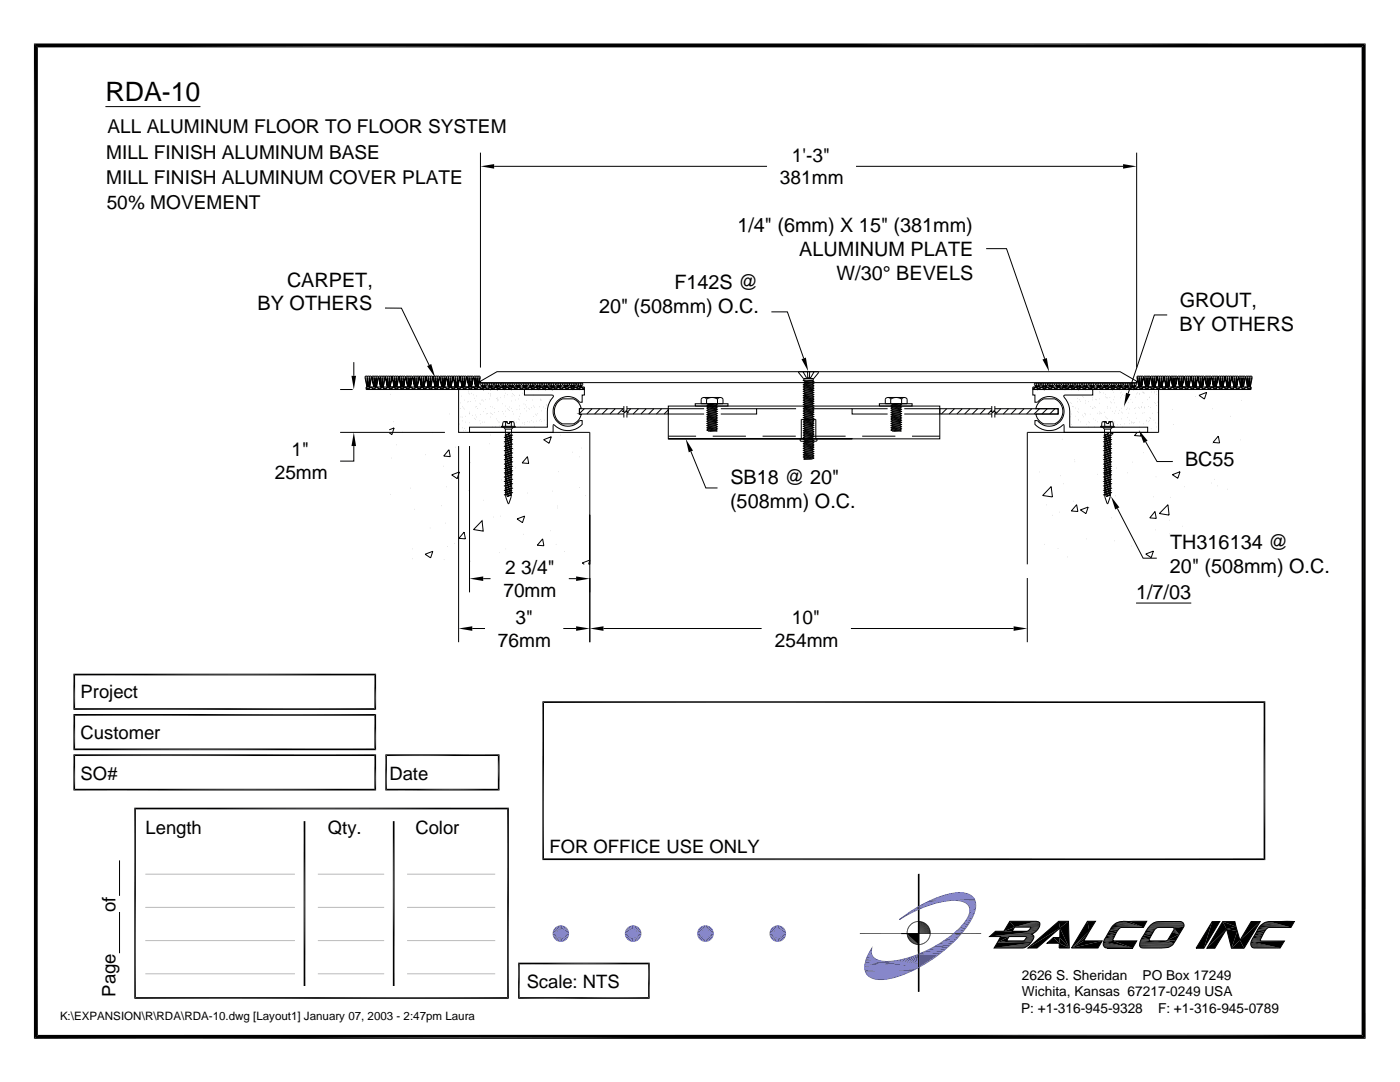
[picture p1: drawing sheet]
<svg xmlns="http://www.w3.org/2000/svg" width="279mm" height="216mm" viewBox="0 0 279 216" stroke-linecap="round" stroke-linejoin="round" font-family="sans-serif">
<defs><g id="words">
<text font-size="5.3" x="21" y="20.1">RDA-10</text>
<g font-size="4">
<text x="147.2" y="46.3">1/4&quot; (6mm) X 15&quot; (381mm)</text>
<text x="159.5" y="51">ALUMINUM PLATE</text>
<text x="57.3" y="57.2">CARPET,</text>
<text x="134.6" y="57.8">F142S @</text>
<text x="166.9" y="55.8">W/30° BEVELS</text>
<text x="51.4" y="62">BY OTHERS</text>
<text x="119.5" y="62.5">20&quot; (508mm) O.C.</text>
<text x="235.5" y="61.3">GROUT,</text>
<text x="235.4" y="66.1">BY OTHERS</text>
<text x="236.5" y="92.9">BC55</text>
<text x="145.7" y="101.3">(508mm) O.C.</text>
<text x="145.8" y="96.5">SB18 @ 20&quot;</text>
<text x="233.5" y="109.5">TH316134 @</text>
<text x="226.7" y="119.5">1/7/03</text>
<text x="233.5" y="114.2">20&quot; (508mm) O.C.</text>
</g>
<g font-size="3.8">
<text x="21.5" y="26.5">ALL ALUMINUM FLOOR TO FLOOR SYSTEM</text>
<text x="21.2" y="31.8">MILL FINISH ALUMINUM BASE</text>
<text x="158.1" y="32.2">1'-3&quot;</text>
<text x="21.2" y="36.8">MILL FINISH ALUMINUM COVER PLATE</text>
<text x="21.3" y="41.7">50% MOVEMENT</text>
<text x="155.7" y="36.8">381mm</text>
<text x="54.8" y="95.6">25mm</text>
<text x="58.2" y="91.1">1&quot;</text>
<text x="100.5" y="119.1">70mm</text>
<text x="100.8" y="114.5">2 3/4&quot;</text>
<text x="102.9" y="124.5">3&quot;</text>
<text x="158" y="124.5">10&quot;</text>
<text x="99.4" y="129">76mm</text>
<text x="154.6" y="129">254mm</text>
</g>
<g font-size="3.7">
<text x="16.1" y="139.3">Project</text>
<text x="16.1" y="147.4">Customer</text>
<text x="16.1" y="155.6">SO#</text>
<text x="77.7" y="155.6">Date</text>
<text x="29" y="166.3">Length</text>
<text x="65.4" y="166.3">Qty.</text>
<text x="82.9" y="166.3">Color</text>
<text x="109.7" y="170.2">FOR OFFICE USE ONLY</text>
<text x="23.1" y="182" transform="rotate(-90 23.1 182)">of</text>
<text x="105.1" y="197.2">Scale: NTS</text>
<text x="23.1" y="198.8" transform="rotate(-90 23.1 198.8)">Page</text>
</g>
<g font-size="2.7">
<text x="203.9" y="195.5">2626 S. Sheridan</text>
<text x="228" y="195.5">PO Box 17249</text>
<text x="203.8" y="202.1">P: +1-316-945-9328</text>
<text x="204" y="198.8">Wichita, Kansas 67217-0249 USA</text>
<text x="231.1" y="202.1">F: +1-316-945-0789</text>
</g>
<text font-size="2.3" x="12" y="203.6">K:\EXPANSION\R\RDA\RDA-10.dwg [Layout1] January 07, 2003 - 2:47pm Laura</text>
</g></defs>
<g fill="#000">
<path d="M6.8 8.7h265.7l-264.9 .8zM7.6 9.5l264.9-.8-.8 .8zM271.7 9.5l.8 197.8-.8-.8zM271.7 9.5l.8-.8v198.6zM95.9 33.2l2.7-.5v1zM224.1 32.7l2.7 .5-2.7 .5zM70.1 75h1l-.5 2.7zM85.2 73l.9-.4 .7 2.7zM160 71.7l.8-.3 .5 2.7zM208 71.7l.9-.3 .5 2.8zM224.7 78.4l.9 .3-1.3 2.4zM70.6 86.3l.5 2.7h-1z"/>
<path d="M136.8 87.6l1.5 2.3-.8 .4zM227.3 85.8l1.7 2.1-.8 .5zM93.7 115.5l2.7-.5v.9zM115 115l2.7 .5-2.7 .4zM221.7 99l1.7 2.2-.8 .5zM91.5 125.4l2.8-.4v.9zM115 125l2.7 .4-2.7 .5zM117.7 125.4l2.7-.4v.9zM202.3 125l2.7 .4-2.7 .5zM183.3 188.4l.1 .1zM183.3 188.5l.1 1.9h-.1zM183.3 186.3h.1z"/>
<path d="M183.3 180.9l.1 .5-.1 .1zM183.3 183.9h.1zM183.3 188.5h.1zM183.3 188.5h.1v1.9zM183.3 180.9h.1v.5zM197.5 186.9l1.2-1.1 8 .1zM199.1 188.1l6.6 .1-7.3 1zM199.7 186.9h1.7l-2.3 1.2zM199.1 188.1l2.3-1.2-.5 .8zM201.5 183.8h5.2l-4.2 1.2zM201.5 183.8l1 1.2-2.2 .8zM200.3 185.8l2.2-.8-.5 .8z"/>
<path d="M202.5 185l4.3-1.2zM204.2 187.7l1.7 .2zM204.3 187.7h1.7zM204.6 187.5l1.5 .1h-1.7zM204.7 187.3l1.5 .1-1.6 .1zM204.8 186.9l1.5 .1h-1.5zM204.8 187.2l1.4 .1h-1.5zM204.8 187h1.5l-1.5 .2zM205 185.8l1.7 .1zM198.4 189.2l6.8-.6zM205.1 185.8l.2-.1 1.4 .2zM198.4 189.2l6.9-.6z"/>
<path d="M198.4 189.2l7.1-.8-.2 .2zM205.5 185.5h1.6l-1.8 .2zM198.4 189.2l7.2-.9-.1 .1zM205.6 185.3l1.6 .1-1.7 .1zM205.7 185.2l1.5 .1h-1.6zM205.7 185h1.7l-1.7 .2zM198.4 189.2l7.3-1-.1 .1zM197.5 186.9l8.5-.4zM204.3 187.7h1.7l-.1 .2zM204.4 187.6h1.7l-.1 .1zM204.6 187.5l1.6-.1-.1 .2zM197.5 186.9l8.7-.7-.3 .2z"/>
<path d="M204.7 187.3h1.5v.1zM204.8 187.2l1.5-.1-.1 .2zM204.8 187.2l1.5-.2v.1zM204.8 186.9l1.5-.1v.2zM197.5 186.9l9-.8-.3 .1zM197.5 186.9l9.1-1zM197.5 186.9l9.2-1zM204.9 185.8l1.8 .1zM202.5 185l4.5-1.1zM205.3 185.7l1.7-.1-.3 .3zM202.5 185l4.6-1.1zM205.3 185.7l1.8-.2-.1 .1z"/>
<path d="M202.5 185l4.7-1.1zM205.5 185.5l1.7-.1-.1 .1zM202.5 185l4.8-1zM205.6 185.3h1.6v.1zM202.5 185l4.9-1zM205.7 185.2l1.6-.1-.1 .2zM205.7 185.2l1.7-.2-.1 .1zM202.5 185l5-.9zM205.5 185l2-.1zM205.6 185l1.9-.1zM205.7 185l1.8-.1-.1 .1zM202.5 185l5-.9v.1z"/>
<path d="M202.5 185l5-.6v.2zM202.5 185l5-.8v.2zM209 188.2l1.2-1.1 1.2 1.1zM211.3 183.8h1.9l-1.7 1.4zM205.1 189.2l6.2-5.4 .2 1.4zM211.4 188.2l2 1h-2zM210.2 187.1h1.3l-.1 1.1zM211.5 187.1l1.9 2.1-2-1zM205.1 189.2l6.4-4-4.5 4zM211.5 185.2l1.9 4-1.9-2.1zM211.5 185.2l1.7-1.4 .2 5.4zM213.8 189.2l2.5-1.5h3.7z"/>
<path d="M213.8 189.2l3.1-2.4-.6 .9zM217 183.8l.4 2-3.6 3.4zM213.8 189.2l3.6-3.4-.5 1zM217 183.8h1.6l-1.2 2zM213.8 189.2l6.2-1.5-.9 1.5zM220.2 188.5l5.8 .7-5.8-.6zM220.2 188.4l5.8 .8-5.8-.7zM220.2 188.3l5.8 .9-5.8-.8zM220.2 188.6l5.8 .6-5.7-.4zM220.2 188.1l5.8 1.1-5.8-.9zM220.2 187.9l5.8 1.3-5.8-1.1zM220.3 187.7h1.9l-2 .2z"/>
<path d="M220.4 187.5h1.7l-1.8 .2zM220.6 187.2l1.6 .1-1.8 .2zM220.6 189.1h.3zM220.9 186.7l1.5 .3-1.8 .2zM221.2 186.2h1.5l-1.8 .5zM221.5 185.7l1.4 .2-1.7 .3zM221.6 185.4h1.7l-1.8 .3zM221.7 185.2l1.7 .1-1.8 .1zM220.3 187.7l1.8-.1 .1 .1zM220.3 187.7l1.8-.2v.1zM220.2 187.9l2-.2 3.8 1.5zM220.4 187.5l1.8-.2-.1 .2z"/>
<path d="M222.1 184.7l.2-.1 5.9 .5zM220.6 187.2l1.8-.2-.2 .3zM222.3 184.6l.2-.2 5.7 .7zM220.9 186.7l1.6-.1-.1 .4zM222.5 184.4l.2-.2 5.5 .9zM220.9 186.7l1.8-.5-.2 .4zM222.7 184.2l.1-.1 5.4 1zM221.2 186.2l1.7-.3-.2 .3zM222.8 184.1l5.4 1zM221.5 185.7l1.6-.1-.2 .3zM222.9 184.1l.3-.1 5 1.1zM221.5 185.7l1.8-.3-.2 .2z"/>
<path d="M221.6 185.4l1.8-.1-.1 .1zM223.2 184l.3-.1 4.7 1.2zM221.7 185.2h1.8l-.1 .1zM221.7 185.2l2-.1zM223.5 183.9l4.7 1.2zM223.7 183.9h.3zM223.7 183.9h.3l4.2 1.2zM224 183.9h1.3zM224 183.9h1.3l2.9 1.2zM222.2 187.7h4.7l-.9 1.5zM227.7 187.5h1.6l-1.7 .2zM227.9 187.1l1.5 .3-1.7 .1z"/>
<path d="M228.2 186.7l1.5 .1-1.8 .3zM228.5 186.2l1.5 .1-1.8 .4zM228.7 185.7h1.6l-1.8 .5zM225.3 183.9l3.6-.1-.7 1.3zM228.9 185.5l1.5 .1-1.7 .1zM229 185.3l1.5 .1-1.6 .1zM229.2 185.1h1.9zM229.2 185.1h1.8l-2 .2zM227.6 187.7l1.8-.1zM227.6 187.7h1.8zM227.7 187.5l1.7-.1zM227.6 187.7h2z"/>
<path d="M229.4 187.7h.2zM227.5 187.9l2.1-.2 4.6 .6zM227.9 187.1l1.8-.3-.3 .6zM228.2 186.7l1.8-.4-.3 .5zM228.5 186.2l1.7-.3-.2 .4zM228.5 186.2l1.8-.5-.1 .2zM228.7 185.7l1.7-.1-.1 .1zM228.9 185.5l1.6-.1-.1 .2zM229 185.3h1.7l-.2 .1zM229 185.3l1.8-.1zM229 185.3l2-.2zM231.7 189.2l.3-.1z"/>
<path d="M232.7 187.7l1.5 .6zM232.9 187.7l.1-.1h1.6zM234 186l1.3 .5-2.3 1.1zM234.1 185.8l1.2 .7-1.3-.5zM234.1 185.1l.2 .1zM234.2 185.7l1.1 .8-1.2-.7zM232.5 187.7l1.7 .6zM232.3 187.7l1.9 .6zM229.8 187.7h2.5l1.9 .6zM229.6 187.7l4.6 .6zM234.3 185.5l1 1-1.1-.8zM234.3 185.5l1 1z"/>
<path d="M234.3 185.4l1 1.1zM234.3 185.2l1 1.3-1-1.1zM232.9 187.7l1.7-.1-.4 .7zM233 187.6l2.3-1.1-.7 1.1zM235.5 183.9h.3zM234 183.9h1.8zM234.3 185.2l2-.3-1 1.6zM241.9 183.9l-1.6 5.3h-1.6zM241.9 183.9h1.5l-3.1 5.3zM244 183.9l2.7 1-1.9 .5zM244 183.9l.8 1.5-3.9 3.8zM240.9 189.2l3.9-3.8-2.4 3.8z"/>
<path d="M244.8 185.4l2.1 .4-1.1 3.4zM244.8 185.4l1.9-.5 .2 .9zM244 183.9h2.4l.3 1zM246.9 185.8l.6 1.8-1.7 1.6zM245.8 189.2l1.7-1.6 .8 1.6zM249.6 188.4l5.9 .8-5.9-.7zM249.6 188.3l5.9 .9-5.9-.8zM249.6 188.5l5.9 .7-5.8-.5zM249.6 188.1l5.9 1.1-5.9-.9zM249.7 188.7l5.8 .5-5.8-.4zM249.7 187.9l5.8 1.3-5.9-1.1zM249.7 183.9h1.8l-4 3.7z"/>
<path d="M249.8 187.7h1.7l-1.8 .2zM249.9 187.5h1.6l-1.7 .2zM250 187.2l1.6 .1-1.7 .2zM250.2 189.1l.5 .1zM250.2 189.1l.3 .1zM250.3 186.7l1.5 .3-1.8 .2zM250.6 186.2l1.6 .1-1.9 .4zM250.9 185.7l1.4 .2-1.7 .3zM251 185.4l1.6 .2-1.7 .1zM251.2 185.2h1.7l-1.9 .2zM247.5 187.6l4-3.7-3.2 5.3zM249.8 187.7l1.7-.1v.1z"/>
<path d="M249.8 187.7l1.7-.2zM249.9 187.5l1.7-.2-.1 .2zM251.7 184.6l5.9 .5-6.1-.4zM250 187.2l1.8-.2-.2 .3zM251.7 184.6l.2-.2 5.7 .7zM250.3 186.7l1.7-.1-.2 .4zM251.9 184.4l.2-.2 5.5 .9zM250.3 186.7l1.9-.4-.2 .3zM252.1 184.2l5.5 .9zM250.6 186.2l1.7-.3-.1 .4zM252.3 184.2l5.3 .9zM250.9 185.7l1.7-.1-.3 .3z"/>
<path d="M252.4 184.1l.2-.1 5 1.1zM251 185.4h1.7l-.1 .2zM251 185.4l1.8-.1-.1 .1zM251 185.4l1.9-.2zM252.6 184l.4-.1 4.6 1.2zM251.2 185.2l1.8-.1zM251.2 185.2l1.9-.1zM253 183.9h.3zM253 183.9h.3l4.3 1.2zM249.7 187.9l6.6-.1-.8 1.4zM253.3 183.9h5l-.7 1.2zM6.8 8.7l.8 197.8-.8 .8z"/>
<path d="M6.8 8.7l.8 .8v197zM6.8 207.3l.8-.8h264.1zM6.8 207.3l264.9-.8 .8 .8z"/>
</g>
<g fill="none" stroke="#000" stroke-width=".2">
<path d="M21 21.3h19M95.9 30.5v42.8M98.6 33.2h54.5M170.8 33.2h53.3M226.8 30.5v42.8M196.8 49.6h4.1l7.6 22M67.9 77.7h2.5M70.6 72.3v2.7M73 75.3l.2 1.9M73.1 77.2h43.5v.5h-43.5zM73.1 77.4l.3 .2-.3 .1M73.2 76.1l.2 1.1"/>
<path d="M73.3 75.1h-.4l-.1 .2 .4 1.9M73.3 77.7h.3M73.4 75.3v1.9l-.2-1.9 .2-.2 .3 .1-.1 2v-1.9M73.5 76.1v1.1M73.6 77.2h.1M73.7 75.1h.4l.1 .2-.4 1.9M73.8 76.1l-.2 1.1M73.8 77.7l-.2-.1 .4-.3 .5 .3-.2 .1M73.9 77.2l-.5 .3-.3-.2M74 75.3l-.2 1.9M74.4 77.7h.3M74.6 76.1l.1 1.1"/>
<path d="M74.7 75.1h-.4l-.1 .2 .4 1.9-.3-1.9M74.7 75.3v1.9l-.1-1.9 .1-.2 .4 .1-.1 2v-1.9M74.9 76.1v1.1M74.9 77.7l-.2-.1 .5-.3 .4 .3-.2 .1M75.1 75.1h.3l.1 .2M75.2 76.1l-.1 1.2-.5 .2-.4-.3M75.3 77.2l.4 .3 .4-.3M75.4 75.3l-.3 1.9M75.5 75.3l-.4 1.9M75.6 77.7h.3M75.7 75.3l.2 1.9-.4-1.9M75.9 75.3l.2 1.9-.2-1.9"/>
<path d="M75.9 77.2h.1M75.9 75.3l.2-.2 .4 .1-.2 2v-1.9M76 75.1h-.4l-.1 .2M76.1 77.7l-.3-.1 .5-.3 .5 .3-.3 .1M76.1 75.3v1.9l-.2-1.1M76.2 76.1v1.1M76.4 75.1h.4l.1 .2 .1-.2h.4M76.5 77.2l.4 .3 .3-.3M76.5 76.1l-.2 1.1M76.7 77.7h.3M76.8 75.3l-.3 1.9 .4-1.9 .4 1.9-.3-1.9M76.8 61.5h3.3l5.5 11.4"/>
<path d="M77.2 77.7l-.3-.1 .5-.3 .5 .3-.2 .1M77.3 76.1l.1 1.1M77.4 75.3v1.9l-.1-1.9 .3-.3 .2 .2-.1 2v-1.9M77.6 76.1l-.1 1.2 .5 .2 .4-.3M77.8 75.1l.2-.1 .3 .3 .1-.2h.3M77.9 78.7h.1M77.9 77.7h.2M77.9 76.1l-.2 1.1M78.1 75.3l-.2 1.9 .4-1.9 .4 1.9-.3-1.9M78.3 77.7l-.2-.1 .4-.3 .5 .3-.2 .1M78.6 76.1l.2 1.1M78.7 77.2l.4 .3 .4-.3"/>
<path d="M78.8 75.3v1.9M78.9 76.1v1.1M79 77.7h.3M79.1 75.3v1.9l.1-1.9-.3-.3-.2 .3 .1 1.9M79.1 75.1l.3-.1 .2 .3 .2-.3 .3 .1M79.2 76.1l-.1 1.1M79.5 77.7l-.3-.1 .5-.3 .5 .3-.3 .1M79.5 75.3l-.3 1.9 .4-1.9 .4 1.9M79.7 75.3l.3 1.9M79.9 77.2l.4 .3 .3-.3M80 76.1l.2 1.1M80.1 77.7h.3"/>
<path d="M80.2 77.2l-.2-1.9 .3-.3 .3 .3-.2 1.9M80.2 75.3v1.9M80.3 76.1v1.1M80.4 75.3v1.9M80.5 75.1h.3l.2 .2M80.6 76.1l-.2 1.1M80.6 77.7l-.3-.1 .5-.3 .5 .3-.2 .1M80.8 75.3l-.2 1.9M81 75.3l-.4 1.9M81 77.2l.4 .3 .4-.3M81.1 75.3l.3 1.9-.4-1.9M81.3 77.7h.2"/>
<path d="M81.3 76.1l.2 1.1M81.4 75.1l-.2-.1-.2 .3M81.5 77.2l-.1-1.9 .2-.3 .3 .3-.1 1.9M81.5 75.3v1.9M81.6 76.1v1.1M81.7 77.7l-.2-.1 .5-.3 .4 .3-.2 .1M81.8 75.3v1.9M81.9 75.1h.3l.1 .2M81.9 76.1l-.1 1.1M82.1 77.2l.4 .3 .5-.2M82.2 75.3l-.3 1.9M82.3 75.3l-.4 1.9"/>
<path d="M82.4 77.7h.3M82.5 75.3l.2 1.9-.4-1.9M82.7 75.3l.2 1.9-.2-1.9M82.7 77.2h.1M82.7 75.3l.3-.3 .2 .2-.1 2v-1.9M82.8 75.1h-.4l-.1 .2M82.8 77.7l-.2-.1 .5-.3 .5 .3-.3 .1M82.9 75.3v1.9l-.2-1.1M82.9 77.2l.1 .1M83 76.1v1.1M83.2 75.1h.4l.1 .2 .1-.2h.4M83.3 77.2l.4 .3 .4-.3"/>
<path d="M83.3 76.1l-.2 1.1M83.5 77.7h.3M83.5 75.3l-.2 1.9 .4-1.9 .4 1.9-.3-1.9M84 77.7l-.2-.1 .4-.3 .5 .3-.2 .1M84.1 76.1l.1 1.1M84.2 75.3v1.9l-.1-2 .3-.2 .2 .2-.1 2v-1.9M84.4 76.1l-.1 1.2 .5 .2 .4-.3M84.6 75.1h.3l.1 .2 .2-.2h.3M84.6 76.1l-.1 1.1M84.6 77.7h.3M84.9 75.3l-.3 1.9 .4-1.9 .4 1.9-.2-1.9M85.1 77.7l-.2-.1 .5-.3 .4 .3-.2 .1"/>
<path d="M85.4 76.1l.2 1.1M85.5 77.2l.4 .3 .4-.3M85.6 75.3v1.9M85.7 76.1v1.1M85.8 77.7h.3M85.9 75.3v1.9l.1-2-.4-.1-.2 .2 .2 1.9M85.9 75.1h.4l.1 .2 .1-.2h.4M86 76.1l-.1 1.1M86.3 77.7l-.3-.1 .5-.3 .5 .3-.3 .1M86.3 75.3l-.3 1.9 .4-1.9 .4 1.9M86.5 75.3l.3 1.9M86.7 77.2l.4 .3 .4-.3"/>
<path d="M86.8 76.1l.1 1.1M86.9 77.7h.3M87 75.3v1.9l-.2-1.9 .3-.3 .3 .3-.2 1.9M87.1 76.1v1.1M87.2 75.3v1.9M87.3 75.1h.3l.2 .2M87.4 76.1l-.2 1.1M87.4 77.7l-.2-.1 .4-.3 .5 .3-.2 .1M87.6 75.3l-.2 1.9M87.8 75.3l-.4 1.9M87.8 77.2l.4 .3 .4-.3M87.9 75.3l.3 1.9-.4-1.9"/>
<path d="M88.1 77.7h.2M88.1 76.1l.2 1.1M88.2 75.1h-.3l-.1 .2M88.3 77.2l-.1-1.9 .2-.3 .3 .3-.1 1.9M88.3 75.3v1.9M88.4 76.1v1.1M88.5 77.7l-.2-.1 .5-.3 .4 .3-.2 .1M88.6 75.3v1.9M88.6 75.1l.3-.1 .2 .3-.4 1.9M88.7 76.1l-.1 1.1M88.9 77.2l.4 .3 .4-.3M89 75.3l-.3 1.9"/>
<path d="M89.2 77.7h.3M89.2 75.3l.3 1.9M89.5 75.3l.1 1.9-.1-1.9M89.5 77.2h.1M89.5 75.3l.2-.3 .3 .3-.1 1.9v-1.9M89.6 75.1h-.4l-.1 .2 .4 1.9M89.6 75.3v1.9l-.1-1.1M89.7 77.7l-.3-.1 .5-.3 .5 .3-.3 .1M89.7 76.1v1.1M90 75.1h.3l.1 .2 .2-.2h.3M90 76.1l-.1 1.1M90.1 77.2l.4 .3 .4-.2"/>
<path d="M90.3 75.3l-.3 1.9 .4-1.9 .4 1.9-.2-1.9M90.3 77.7h.3M90.8 77.7l-.2-.1 .4-.3 .5 .3-.2 .1M90.8 76.1l.2 1.1M90.8 77.2l.1 .1M91 75.3v1.9l-.1-2 .2-.2 .3 .2-.2 2v-1.9M91.1 76.1v1.1M91.2 77.2l-.1 .1M91.3 75.1h.4l.1 .2 .1-.2h.4M91.4 76.1l-.2 1.1M91.5 77.7h.2M91.5 77.7v8.6h26.2v41.8"/>
<path d="M91.7 75.3l-.3 1.9 .4-1.9 .4 1.9-.3-1.9M91.9 77.7l-.2-.1 .5-.3 .4 .3-.2 .1M92 77.2l-.4 .3-.5-.2M92.1 79h.1M92.2 76.1l.1 1.1M92.3 75.3v1.9M92.4 77.2l.3 .3 .4-.3M92.5 76.1v1.1M92.6 75.3v1.9l.1-2-.4-.1-.1 .2 .1 1.9M92.6 77.7h.3M92.7 75.1h.3l.2 .2 .1-.2h.3M92.7 79.8h.1"/>
<path d="M92.8 76.1l-.2 1.1M93 75.3l-.3 1.9 .5-1.9 .4 1.9M93.1 77.7l-.3-.1 .5-.3 .5 .3-.3 .1M93.3 75.3l.3 1.9M93.5 78h.1M93.5 77.2l.4 .3 .4-.3M93.5 78.4h.1M93.5 76.1l.2 1.1M93.7 77.2l-.1-1.9 .2-.3 .3 .3-.1 1.9M93.7 75.3v1.9M93.7 78.6h.1M93.7 77.7h.3"/>
<path d="M93.8 76.1v1.1M94 75.3v1.9M94 75.1h.4l.1 .2M94 78.5h.1M94.1 76.1l-.1 1.1M94.2 77.7l-.2-.1 .4-.3 .5 .3-.2 .1M94.4 75.3l-.3 1.9M94.5 78.8h.1M94.5 75.3l-.4 1.9M94.6 77.2l.4 .3 .4-.3M94.6 75.3l.3 1.9-.4-1.9M94.7 79.5h.1"/>
<path d="M94.8 80h.1M94.9 77.7h.2M94.9 76.1l.1 1.1M95 75.1h-.4l-.1 .2M95 79h.1M95 77.2l-.1-1.9 .3-.3 .2 .3-.1 1.9M95 75.3v1.9M95.2 76.1v1.1M95.3 75.3v1.9M95.3 77.7l-.2-.1 .5-.3 .4 .3-.2 .1M95.4 75.1h.3l.2 .2-.5 1.9M95.5 76.1l-.2 1.1"/>
<path d="M95.7 75.3l-.2 1.9M96 77.7h.3M96.1 79.8h.1M96.3 79.8h.1M96.4 76.5h-.4l-.1 .2 .4 .5-.1-.5M96.4 76.9v.3M96.4 77.9h.1M96.4 76.7v.5l-.1-.6 .2-.1 .3 .1-.1 .6v-.5M96.5 77.7l-.3-.1 .5-.3 .5 .3-.3 .1M96.5 76.9l.1 .4-.5 .2-.4-.3M96.7 76.9v.3M96.8 76.5h.3l.6 .8-.4 .2-.4-.3"/>
<path d="M96.9 79.7h.1M97.1 77.7h.3M97.4 78.5h.1M97.6 76.7v.5M97.6 77.7l-.2-.1 .4-.3 .5 .3-.2 .1M97.7 76.5h-.4l-.5 .7 .1-.5M97.7 76.9l.1 .3M97.7 79.6h.1M97.8 76.7v.5l-.2-.5 .2-.2 .3 .1-.1 .6 .1-.3M97.8 79h.1M97.9 78.8h.1M97.9 76.9v.3"/>
<path d="M98 78.5h.1M98 77.2h.1M98 76.7l-.1 .6 .5 .2 .4-.3M98.1 76.5h.4l.1 .2-.4 .5M98.2 76.7v.5M98.3 77.7h.3M98.7 77.7l-.2-.1 .5-.3 .4 .3-.2 .1M99.1 76.5h-.4l-.1 .2 .4 .5-.1-.5M99.1 79.5h.1M99.1 76.9v.4l.4 .2 .4-.3M99.1 76.7v.5l-.1-.6 .3-.1 .2 .1-.1 .6M99.2 79.4h.1"/>
<path d="M99.3 77.9h.1M99.3 79.7h.1M99.3 76.9v.3M99.3 80h.1M99.4 77.7h.3M99.4 76.7v.5M99.4 76.9v.3M99.5 76.5h.3l.1 .2-.4 .5M99.5 79.8h.1M99.6 76.7l-.1 .5M99.8 79.3h.1M99.9 77.7l-.3-.1 .5-.3 .5 .3-.2 .1"/>
<path d="M100.3 77.2l.4 .3 .4-.3M100.4 76.5h-.3l-.1 .2 .4 .5-.1-.5M100.5 76.9v.3M100.5 76.7v.5l-.1-.6 .2-.1 .3 .1-.1 .6v-.5M100.5 77.7h.3M100.6 76.9v.3M100.7 79.2h.1M100.7 78.9h.1M100.8 78.5h.1M100.8 76.9v.3M100.8 76.5h.3l.2 .2 .3-.2h.2M101 76.7l-.1 .5 .4-.5 .4 .5"/>
<path d="M101 77.7l-.2-.1 .4-.3 .5 .3-.2 .1M101.3 78.8h.1M101.4 77.2l.4 .3 .5-.2M101.7 77.7h.2M101.7 76.7v.5M101.8 76.9l.1 .3M101.9 76.7v.5l-.2-.5 .2-.2 .3 .1-.1 .6 .1-.3M102 76.9v.3M102 77.9h.1M102.1 77.7l-.2-.1 .5-.3 .4 .3-.2 .1M102.1 76.7v.5M102.2 79h.1"/>
<path d="M102.2 76.5h.2l.3 .2M102.2 77.2l.1 .1M102.3 78.5h.1M102.3 76.7v.5M102.5 78.7h.1M102.6 77.2l.3 .3 .4-.3M102.7 76.7l-.4 .5M102.7 76.7l.4 .5-.1-.5M102.7 79h.1M102.8 77.7h.3M102.9 79.8h.1M103.2 76.5h-.3l-.2 .2"/>
<path d="M103.2 76.7v.5M103.3 77.7l-.3-.1 .5-.3 .5 .3-.3 .1M103.4 76.9v.3M103.5 76.7v.5l.1-.5-.1-.2-.4 .1 .1 .6v-.3M103.5 79.6h.1M103.5 76.9v.3M103.6 76.5h.3l.1 .2-.4 .5M103.6 78.9h.1M103.6 78.8h.1M103.7 77.2l-.1 .1M103.7 76.7l-.1 .5M103.9 77.7h.3"/>
<path d="M104.2 78.5h.1M104.4 77.7l-.2-.1 .4-.3 .5 .3-.2 .1M104.4 76.7l.1 .5M104.5 77.2l-.4 .3-.5-.2M104.6 76.5h-.3l-.2 .2 .4 .5M104.6 76.9v.3M104.6 76.7v.5l-.1-.6 .3-.1 .2 .1-.1 .6v-.5M104.8 76.9v.3M104.8 77.2h.1M104.8 77.2l.4 .3 .4-.3M104.9 76.9v.3M105 76.5h.3l.1 .2"/>
<path d="M105.1 79.9h.1M105.1 77.7h.2M105.4 76.7l-.4 .5 .1-.5M105.4 76.7l.4 .5M105.5 77.7l-.2-.1 .5-.3 .5 .3-.3 .1M105.8 76.7v.5M105.8 77.2h.1M105.9 76.5h-.3l-.2 .2M105.9 76.9v.4l.4 .2 .4-.3M106 76.7v.5l-.1-.6 .2-.1 .2 .1-.1 .6v-.5M106.1 76.9v.3M106.2 77.7h.3"/>
<path d="M106.3 76.9v.3M106.3 76.5h.4l.1 .2-.4 .5M106.3 79.8h.1M106.4 78.9h.1M106.4 76.7v.5M106.7 77.7l-.3-.1 .5-.3 .5 .3-.3 .1M107.1 77.2l.4 .3 .4-.3M107.3 76.5h-.2l-.3 .2 .4 .5v-.5M107.3 77.7h.3M107.4 76.7v.5l-.1-.3M107.5 76.9v.3M107.6 76.7v.5l.1-.6-.2-.1-.2 .1 .1 .6"/>
<path d="M107.7 76.9v.3M107.7 76.5h.4l.1 .2-.4 .5v-.5M107.8 77.7l-.2-.1 .4-.3 .5 .3-.2 .1M107.8 79.7h.1M107.9 79.9h.1M108.1 79.8h.1M108.2 77.2l.4 .3 .5-.2M108.5 77.7h.3M108.5 76.7l.1 .5M108.7 76.5h-.4l-.1 .2 .4 .5M108.7 76.9v.3M108.7 76.7v.5l-.1-.6 .3-.1 .2 .1-.1 .6"/>
<path d="M108.9 76.9v.3M108.9 77.7l-.2-.1 .5-.3 .4 .3-.2 .1M109 77.2l.1 .1M109 76.7v.5M109.1 76.9l-.1 .3M109.1 76.5h.3l.1 .2-.4 .5M109.2 76.7l-.1 .5M109.3 77.2l.4 .3 .5-.2M109.6 77.7h.3M109.7 79.8h.1M110 76.5h-.3l-.2 .2 .5 .5-.1-.5M110 76.9l.1 .3"/>
<path d="M110.1 77.7l-.3-.1 .5-.3 .5 .3-.2 .1M110.1 76.7v.5l-.1-.6 .2-.1 .2 .1v.6v-.5M110.1 77.2l.1 .1M110.2 76.9v.3M110.4 76.9v.3M110.4 76.5h.4l.1 .2-.5 .6 .5 .2 .5-.2M110.6 76.7l-.1 .5M110.7 77.7h.3M111.2 77.7l-.2-.1 .4-.3 .5 .3-.2 .1M111.3 77.2l.1 .1M111.3 76.7v.5M111.4 76.5h-.4l-.1 .2 .4 .5"/>
<path d="M111.5 76.7v.5M111.6 76.9l-.1 .4 .5 .2 .4-.3M111.7 76.7v.5l.2-.5-.2-.2-.3 .1 .1 .6-.1-.3M111.8 76.9l-.1 .3M111.8 76.5h.4l.1 .2-.4 .5 .1-.5M111.9 77.7h.3M112.3 77.7l-.2-.1 .5-.3 .5 .3-.3 .1M112.6 76.7l.1 .5M112.8 76.5h-.4l-.1 .2 .4 .5M112.8 77.2l.4 .3 .3-.3M112.8 76.9v.3l-.1-.6 .4-.1 .1 .2-.1 .5M112.8 76.7v.5"/>
<path d="M113 76.9v.3M113 77.7h.3M113.1 76.7v.5v-.3M113.2 76.5h.3l.1 .2 .1-.2h.4M113.3 76.7l-.1 .5M113.5 77.7l-.3-.1 .5-.3 .5 .3-.2 .1M113.9 77.2l.4 .3 .4-.3M114 76.7v.5l-.4-.5-.4 .5M114.1 76.9l.1 .3M114.2 77.7h.2M114.2 76.7v.5l-.1-.6 .2-.1 .3 .1-.2 .6v-.5M114.3 76.9v.3"/>
<path d="M114.5 76.9l-.1 .3M114.5 76.5h.4l.1 .2-.4 .5M114.6 77.7l-.2-.1 .5-.3 .4 .3-.2 .1M114.7 76.7l-.1 .5M115 77.2l.4 .3 .4-.3M115.3 77.7h.2M115.4 76.7l.1 .5-.1-.5M115.4 76.7l.1-.2 .4 .1-.1 .6v-.5M115.5 76.5h-.3l-.2 .2 .4 .5-.1-.5M115.5 76.7v.5v-.3M115.7 76.9v.3M115.7 77.7l-.2-.1 .5-.3 .5 .3-.3 .1"/>
<path d="M115.8 76.9v.3M115.9 76.5h.3l.1 .2-.4 .5 .1-.5M116.2 77.2l.4 .3M116.6 77.7h-.2M140.1 79.5l.2-.1a.6 .6 0 0 1 .7 .3 1.92 1.92 0 0 1 2.2 0 .62 .62 0 0 1 .5-.4 .62 .62 0 0 1 .6 .4v.9h-4.4v-.9zM140.5 79.3h3.2M141 79.7v.9M143.2 79.7v.9M153.9 62.2h3.2l3.3 9.3M159.4 74.2h3.8l.2 .1-1 1.2h-2.1zM160.3 74.2l.7 1.2h.8l.7-1.2M160.3 76.3l.3-.1 1.5-.2 .3 .1-.3 .2-1.5 .2z"/>
<path d="M160.3 77.7l.3-.2 1.5-.2 .3 .1-.3 .2-1.5 .2zM160.3 76.8l1.8-.4 .3 .2-.3 .1-1.5 .3zM160.4 75.9l.2 .2 1.5-.2M160.4 75.5v.4M160.6 76.1v.1M160.6 76.5v.1M160.6 77h.1M160.6 77.8v.1M160.8 75.9h-.5M161.2 74.2v1.2M161.6 74.2l-.1 1.2M162.1 77.2l-1.5 .2v.1"/>
<path d="M162.1 77.2l.3-.2-.3-.2-1.5 .2-.3 .2 .3 .2M162.1 79.8l-1.5 .2v.1M162.1 79.8l.3-.2-.3-.1-1.5 .2-.3 .1 .3 .2M162.1 79.4l-1.5 .2v.1M162.1 79.4l.3-.2-.3-.2-1.5 .2-.3 .2 .3 .2M162.1 78.9l-1.5 .3M162.1 78.9l.3-.2-.3-.1-1.8 .4 .3 .1M162.1 78.5l-1.5 .2v.1M162.1 78.5l.3-.2-.3-.2-1.5 .3-.3 .1 .3 .2M162.1 78l-1.5 .4M162.1 78l.3-.1-.3-.2-1.5 .2-.3 .2 .3 .2M162.1 76.3v.1"/>
<path d="M162.1 76.7v.1M162.1 77.2v.1M162.1 77.6v.1M162.1 78v.1M162.1 78.5v.1M162.1 78.9v.1M162.1 79.4v.1M162.1 79.8v.1M162.3 75.5v.4h-1.9M162.3 75.9l-.2 .1M162.4 76.1l-2.1 .2M162.4 77.4l-2.1 .3"/>
<path d="M162.4 77l-2.1 .2M162.4 79.6l-2.1 .2M162.4 79.2l-2.1 .2M162.4 78.7l-2.1 .3M162.4 78.3l-2.1 .2M162.4 77.9l-2.1 .2M162.4 76.6l-2.1 .2M176.8 79.5l.2-.1a.6 .6 0 0 1 .8 .3 1.92 1.92 0 0 1 2.1 0 .62 .62 0 0 1 .6-.4 .62 .62 0 0 1 .5 .4v.9h-4.3v-.9zM177.2 79.3h3.3M177.8 79.7v.9M179.9 79.7v.9M206.1 77.7h12v1.1h-5.5l-.3 .2 .1 .2a4.3 4.3 0 0 1 1.1 2.9v3.1h15.5v1.1h-16.6v-1.4l-.2-.2a3.9 3.9 0 0 1-5.7 0v-.8h.6a2.97 2.97 0 0 0 4.3 .4 2.97 2.97 0 0 0 0-4.4 2.97 2.97 0 0 0-4.3 .4h-.6v-1.5h-.4z"/>
<path d="M206.1 77.7h.2M206.5 77.7l-.2-.1 .5-.3 .4 .3-.2 .1M206.6 77.2l-.5 .3M206.9 76.5h-.4l-.1 .2 .4 .5-.1-.5M206.9 76.9v.3M206.9 77.2l.4 .3 .4-.3M207.1 76.9v.3M207.2 77.7h.3M207.2 76.7v.5l.1-.3M207.3 76.5h.3l.2 .2-.5 .5 .1-.5M207.3 76.7l-.1 .5 .1-.5M207.3 76.7l-.1-.2-.4 .1 .1 .6v-.5"/>
<path d="M207.6 77.7l-.2-.1 .5-.3 .5 .3-.3 .1M208.1 77.2l.3 .3 .5-.3M208.1 76.7l.1 .5M208.2 76.5h-.3l-.1 .2 .4 .5M208.2 76.9l.1 .3M208.3 76.7v.5l-.1-.6 .2-.1 .3 .1-.1 .6v-.5M208.3 77.7h.3M208.4 76.9v.3M208.6 76.9v.3M208.6 76.5h.4l.1 .2 .1-.2h.4M208.8 76.7l-.1 .5 .4-.5 .4 .5M208.8 77.7l-.2-.1 .4-.3 .5 .3-.2 .1"/>
<path d="M209.2 77.2l.4 .3 .5-.2M209.4 77.7h.3M209.4 76.7l.1 .5M209.6 76.7v.5v-.3M209.8 76.9v.3M209.9 77.7l-.2-.1 .5-.3 .4 .3-.2 .1M209.9 76.7v.5M210 76.9l-.1 .3 .1-.6-.4-.1-.1 .2 .1 .5M210 76.5h.3l.2 .2-.5 .5M210 77.2l.1 .1M210.1 76.7v.5M210.3 77.2l.4 .3 .4-.3"/>
<path d="M210.6 77.7h.3M210.9 76.5h-.3l-.1 .2 .4 .5-.1-.5M210.9 76.9l.1 .3M211 76.7v.5l-.1-.5 .1-.2 .4 .1-.1 .6v-.3M211.1 77.7l-.3-.1 .5-.3 .5 .3-.3 .1M211.1 76.9v.3M211.3 76.7v.5M211.3 76.5h.4l.1 .2-.4 .5M211.5 77.2l-.1 .1M211.5 76.7l-.1 .5M211.7 77.7h.3M212.2 77.7l-.3-.1 .5-.3 .5 .3-.2 .1"/>
<path d="M212.2 76.7v.5M212.3 76.5h-.2l-.3 .2 .5 .6-.4 .2-.5-.2M212.3 76.9l.1 .3M212.4 76.7v.5l-.1-.6 .2-.1 .2 .1-.1 .6v-.5M212.5 76.9v.3M212.6 77.2l-.1 .1M212.7 76.9v.3M212.7 76.5h.4l.1 .2-.4 .5 .1-.5M212.9 77.7h.2M213.3 77.7l-.2-.1 .5-.3 .4 .3-.2 .1M213.4 77.2l-.4 .3-.5-.2M213.5 76.7l.1 .5"/>
<path d="M213.7 76.5h-.4l-.1 .2 .4 .5M213.7 76.9v.3M213.7 77.2l.4 .3 .4-.3M213.7 76.7v.5M213.9 76.9v.3M214 76.7v.5l.1-.6-.2-.1-.3 .1 .1 .6M214 77.7h.3M214.1 76.9l-.1 .3M214.1 76.5h.3l.1 .2-.4 .5M214.2 76.7l-.1 .5M214.5 77.7l-.3-.1 .5-.3 .5 .3-.3 .1M214.9 77.2l.4 .3 .3-.3"/>
<path d="M215 76.5h-.3l-.2 .2 .4 .5v-.5M215.1 76.9v.3M215.1 76.7v.5l-.1-.6 .2-.1 .3 .1-.1 .6M215.1 79.5h.1M215.1 77.7h.3M215.2 76.9v.3M215.4 76.7v.5v-.3M215.4 76.5h.4l.1 .2-.4 .5 .1-.5M215.5 79.8h.1M215.6 77.7l-.3-.1 .5-.3 .5 .3-.2 .1M216 77.2l.4 .3 .5-.2M216.1 79.1h.1"/>
<path d="M216.3 77.7h.2M216.3 76.7v.5M216.3 79.3h.1M216.4 76.5h-.3l-.2 .2 .4 .5M216.5 76.7v.5M216.5 80h.1M216.6 76.9v.3M216.7 77.7l-.2-.1 .5-.3 .4 .3-.2 .1M216.7 76.7v.5l.2-.5-.1-.2-.4 .1 .1 .6v-.3M216.8 76.9l.1 .4M216.8 76.5h.4l.1 .2M216.9 77.2h.1"/>
<path d="M217 76.7l-.1 .5M217.1 77.2l.4 .3 .5-.2M217.3 76.7l.4 .5-.1-.5M217.3 76.7l-.4 .5M217.4 77.7h.3M217.8 76.5h-.4l-.1 .2M217.8 76.9v.3M217.8 76.7v.5l-.1-.6 .3-.1 .2 .1-.1 .6v-.5M217.8 77.7l-.2-.1 .5-.3 .5 .3-.3 .1M217.9 77.2l.1 .1M218 77.2h.1M218 76.9v.3"/>
<path d="M218 79.8h.1M218 79.4h.1M218.2 76.9l-.1 .3M218.2 76.5h.3l.2 .2-.5 .5 .1-.5M218.3 77.2l.4 .3 .4-.2M218.5 77.7h.3M218.6 79.7h.1M218.9 79.8h.1M219 77.7l-.2-.1 .4-.3 .5 .3-.2 .1M219 76.7l.1 .5M219.1 77.2v.1M219.2 76.5h-.4l-.1 .2 .4 .5"/>
<path d="M219.2 76.9v.3M219.2 76.7v.5M219.4 78.4h.1M219.4 76.9v.3M219.4 78.1h.1M219.4 77.2l.4 .3 .4-.3M219.5 79.6h.1M219.5 76.7v.5M219.6 76.9l-.1 .3 .1-.6-.4-.1-.1 .2 .1 .5M219.6 76.5h.3l.1 .2M219.6 78.3h.1M219.7 77.7h.2"/>
<path d="M220 76.7l.5 .5M220 76.7l-.4 .5 .1-.5M220.1 77.7l-.2-.1 .5-.3 .4 .3-.2 .1M220.2 78.4h.1M220.4 76.7l.1 .5M220.5 76.5h-.3l-.2 .2M220.5 79.2h.1M220.5 77.2l.4 .3 .4-.3M220.6 76.9v.3l-.1-.6 .4-.1 .1 .2-.1 .5M220.6 76.7v.5M220.6 78.7h.1M220.7 76.9v.3"/>
<path d="M220.8 77.7h.3M220.9 76.7v.5v-.3M220.9 79.4h.1M220.9 76.5h.4l.1 .2 .1-.2h.4M221 79.4h.1M221.1 76.7l-.1 .5M221.3 77.7l-.3-.1 .5-.3 .5 .3-.3 .1M221.5 79.3h.1M221.7 77.2l.4 .3 .4-.3M221.7 76.7l.1 .5-.4-.5-.4 .5M221.9 76.9l.1 .3M221.9 77.7h.3"/>
<path d="M222 76.7v.5l-.2-.5 .2-.2 .3 .1-.1 .6 .1-.3M222.1 76.9v.3M222.2 76.7v.5M222.3 76.5h.4l.1 .2-.4 .5v-.5M222.3 79.8h.1M222.3 78.3h.1M222.4 79.2h.1M222.4 77.7l-.2-.1 .4-.3 .5 .3-.2 .1M222.8 77.2l.4 .3 .4-.3M223.1 77.7h.2M223.1 76.7l.1 .5M223.3 76.5h-.3l-.2 .2 .4 .5"/>
<path d="M223.3 76.9v.3M223.4 76.7v.5l-.2-.6 .3-.1 .2 .1-.1 .6v-.5M223.5 76.9v.3M223.5 77.7l-.2-.1 .5-.3 .4 .3-.2 .1M223.6 78.4h.1M223.6 76.9v.3M223.7 76.5h.2l.3 .2-.4 .5v-.5M223.7 79.4h.1M223.8 78.2h.1M223.9 79h.1M223.9 77.2l.4 .3 .5-.2M224 78.7h.1"/>
<path d="M224.2 77.7h.3M224.5 78.9h.1M224.5 76.7l.1 .5M224.6 76.5h-.2l-.2 .2 .4 .5M224.7 77.7l-.3-.1 .5-.3 .5 .3-.3 .1M224.7 76.7l.1 .6M224.7 77.2h.1M224.8 76.9v.3M224.9 79.2h.1M225 76.7v.5l.1-.5-.1-.2-.4 .1 .1 .6v-.3M225 76.9v.3M225 76.5h.4l.5 .7-.1-.5"/>
<path d="M225.1 77.2l.4 .3 .3-.3M225.1 79.4h.1M225.1 78.2h.1M225.2 76.7l-.1 .5M225.3 77.7h.3M225.3 78.8h.1M225.7 79.7h.1M225.8 77.7l-.2-.1 .4-.3 .5 .3-.2 .1M226 76.5h-.4l-.5 .7M226 76.9v.3M226.1 76.7v.5l-.1-.6 .2-.1 .2 .1-.1 .6v-.5M226.2 76.9v.3"/>
<path d="M226.2 77.2l.4 .3 .4-.3M226.4 76.9l-.1 .3M226.4 76.5h.4l.1 .2-.4 .5v-.5M226.5 77.7h.2M226.6 79.2h.1M226.8 78.6h.1M226.8 76.1v.2v-.2l-3.3-1.9h-124.3l-3.3 1.9v.2h130.9M226.9 77.7l-.2-.1 .5-.3 .4 .3-.2 .1M227 78.4h.1M227 75.3l.3 1.9M227.3 76.1l.1 1.1M227.4 75.1h-.4l-.1 .2 .4 1.9"/>
<path d="M227.4 77.2l.3 .3 .4-.3M227.4 78.5h.1M227.4 77.2l-.1-1.9 .3-.3 .2 .3-.1 1.9M227.4 75.3v1.9M227.4 78.7h.1M227.6 76.1v1.1M227.6 77.7h.3M227.7 75.3v1.9M227.8 75.1h.3l.1 .2M227.9 76.1l-.2 1.1M227.9 78.3h.1M228.1 77.7l-.3-.1 .5-.3 .5 .3-.3 .1"/>
<path d="M228.1 75.3l-.3 1.9M228.2 78.3h.1M228.2 75.3l-.4 1.9M228.2 75.3l.4 1.9M228.3 78.4h.1M228.4 75.3l.2 1.9M228.4 78.4h.1M228.5 77.2l.4 .3 .4-.3M228.6 76.1l.2 1.1M228.7 75.1h-.4l-.1 .2M228.7 77.7h.3M228.8 75.3v1.9l-.2-1.9 .2-.2 .4 .1-.2 2"/>
<path d="M228.9 76.1v1.1M229 75.3v1.9M229.1 79.7h.1M229.1 75.1h.4l.1 .2 .1-.2h.4M229.2 77.7l-.2-.1 .4-.3 .5 .3-.2 .1M229.2 76.1l-.2 1.1M229.3 79.3h.1M229.5 75.3l-.3 1.9M229.5 79.2h.1M229.6 77.2l.4 .3 .4-.3M229.7 75.3l.3 1.9-.4-1.9-.4 1.9M229.8 78.2h.1"/>
<path d="M229.9 77.7h.2M230 76.1l.1 1.1M230.1 75.3v1.9l-.1-1.9 .3-.3 .2 .3-.1 1.9M230.3 76.1v1.1M230.3 78.1h.1M230.3 77.7l-.2-.1 .5-.3 .4 .3-.2 .1M230.4 78.4h.1M230.4 75.3v1.9M230.5 75.1l.2-.1 .2 .3 .3-.3 .2 .1M230.6 76.1l-.2 1.1M230.7 77.2l.4 .3 .5-.2M230.8 75.3l-.3 1.9 .4-1.9 .5 1.9-.3-1.9"/>
<path d="M230.8 78.7h.1M230.9 78.1h.1M231 77.7h.3M231.2 77.7v8.6h-26.2v26.3M231.2 78h.1M231.3 76.1l.3 1.2M231.5 77.7l-.3-.1 .5-.3 .5 .3-.3 .1M231.5 75.3v1.9l-.1-1.9 .2-.3 .3 .3-.1 1.9v-1.9M231.6 76.1v1.1M231.8 75.1l.3-.1 .2 .3 .2-.3 .3 .1M231.9 77.2l.4 .3 .4-.3M231.9 76.1l-.1 1.1"/>
<path d="M232.1 77.7h.3M232.2 75.3l-.3 1.9 .4-1.9 .4 1.9-.3-1.9M232.6 77.7l-.2-.1 .4-.3 .5 .3-.2 .1M232.7 76.1l.1 1.1M232.9 75.3v1.9l-.2-1.9 .3-.3 .3 .3M232.9 62.8h-2.5l-5.3 15.7M233 76.1l-.1 1.2 .5 .2 .4-.3M233.1 75.3v1.9M233.2 75.1h.4l.1 .2-.4 1.9 .2-1.9M233.3 75.3l-.2 1.9 .2-1.9M233.3 77.2h.1M233.3 77.7h.3"/>
<path d="M233.3 76.1l-.2 1.1M233.7 77.7l-.2-.1 .5-.3 .4 .3-.2 .1M233.8 75.3l.2 1.9M234 76.1l.2 1.1M234.1 75.1h-.4l-.1 .2 .4 1.9M234.1 77.2v.1M234.2 77.2l-.2-1.9 .3-.3 .3 .3-.2 1.9M234.2 75.3v1.9M234.3 76.1v1.1M234.4 77.7h.3M234.4 75.3v1.9M234.5 75.1h.4l.1 .2"/>
<path d="M234.6 76.1l-.2 1.1M234.8 75.3l-.2 1.9 .4-1.9M234.9 77.7l-.3-.1 .5-.3 .5 .3-.2 .1M234.9 77.2l-.4 .3-.4-.2M235 75.3l.4 1.9M235.1 75.3l.3 1.9M235.3 77.2l.4 .3 .4-.3M235.4 76.1l.1 1.1M235.5 75.1h-.4l-.1 .2M235.5 77.2l-.1-1.9 .3-.3 .2 .3-.1 1.9M235.5 75.3v1.9M235.5 77.7h.3"/>
<path d="M235.7 76.1v1.1M235.8 75.3v1.9M235.9 75.1h.3l.1 .2 .2-.2h.3M235.9 76.1l-.1 1.1M236 77.7l-.2-.1 .4-.3 .5 .3-.2 .1M236.2 75.3l-.3 1.9M236.4 77.2l.4 .3 .5-.2M236.5 75.3l.2 1.9-.4-1.9-.4 1.9M236.7 77.7h.2M236.7 76.1l.2 1.1M236.9 75.3v1.9l-.2-1.9 .2-.2 .4 .1-.1 2M237 76.1v1.1"/>
<path d="M237.1 77.7l-.2-.1 .5-.3 .4 .3-.2 .1M237.2 75.3v1.9M237.2 77.2l.1 .1M237.2 75.1h.4l.1 .2 .1-.2h.4M237.3 76.1l-.1 1.1M237.6 77.2l.3 .3 .4-.3M237.6 75.3l-.3 1.9M237.8 77.7h.3M237.8 75.3l.3 1.9-.4-1.9-.4 1.9M238.1 76.1l.1 1.1M238.3 75.3v1.9l-.2-1.9 .3-.3 .3 .3-.2 1.9v-1.9M238.3 77.7l-.3-.1 .5-.3 .5 .3-.2 .1"/>
<path d="M238.4 76.1v1.1M238.5 79.1h.1M238.6 75.1h.3l.2 .2 .1-.2h.3M238.7 76.1l-.2 1.1M238.7 77.2l.4 .3 .4-.3M238.9 75.3l-.2 1.9 .4-1.9 .4 1.9-.3-1.9M238.9 77.7h.3M239.3 78.9l1.5-.6-.4 1.3zM239.4 77.7l-.2-.1 .4-.3 .5 .3-.2 .1M239.4 76.1l.2 1.1M239.6 75.3v1.9l-.1-1.9 .2-.3 .3 .3M239.7 76.1v1.1"/>
<path d="M239.8 77.2l-.1 .1M239.9 75.3v1.9l.1-1.1M239.9 75.1l.3-.1 .2 .3M240 75.3l-.1 1.9 .1-1.9M240 77.2h.1M240.1 77.7h.2M240.3 75.3l-.3 1.9 .4-1.9M240.4 75.3l.4 1.9M240.5 75.3l.3 1.9M240.5 77.7l-.2-.1 .5-.3 .5 .3-.3 .1M240.6 77.2l-.4 .3-.5-.2M240.8 76.1l.2 1.1"/>
<path d="M240.9 75.1h-.4l-.1 .2M241 77.2l-.2-1.9 .3-.3 .3 .3-.2 1.9M241 75.3v1.9M241 77.2l.3 .3 .4-.3M241.1 76.1v1.1M241.2 77.7h.3M241.2 75.3v1.9M241.3 75.1h.4l.1 .2M241.4 76.1l-.2 1.1M241.6 75.3l-.2 1.9 .4-1.9M241.7 77.7l-.3-.1 .5-.3 .5 .3-.3 .1M241.8 75.3l.4 1.9"/>
<path d="M241.9 75.3l.3 1.9M242.1 77.2l.4 .3 .4-.3M242.2 76.1l.1 1.1M242.3 75.1h-.4l-.1 .2M242.3 77.2l-.1-1.9 .2-.3 .3 .3-.1 1.9M242.3 75.3v1.9M242.3 77.7h.3M242.4 76.1v1.1M242.6 75.3v1.9M242.7 75.1h.3l.1 .2 .1-.2h.4M242.7 76.1l-.1 1.1M242.8 77.7l-.2-.1 .5-.3 .4 .3-.2 .1"/>
<path d="M243 75.3l-.3 1.9M243.2 77.2l.4 .3 .4-.3M243.3 75.3l.2 1.9-.4-1.9-.4 1.9M243.5 77.7h.3M243.5 76.1l.2 1.1M243.7 75.3v1.9l-.1-2 .3-.1 .2 .2-.2 1.9M243.8 76.1v1.1M243.9 75.3v1.9M243.9 77.7l-.2-.1 .5-.3 .4 .3-.2 .1M244 75.1h.4l.1 .2 .1-.2h.4M244.1 76.1l-.2 1.1M244.3 75.3l-.2 1.9 .4-1.9 .4 1.9-.3-1.9"/>
<path d="M244.3 77.2l.5 .3 .3-.3M244.6 77.7h.3M244.9 76.1l.1 1.1M245 75.3v1.9l-.1-2 .3-.2 .2 .2-.1 2v-1.9M245.1 77.7l-.3-.1 .5-.3 .5 .3-.2 .1M245.2 76.1v1.1M245.4 75.1h.3l.2 .2 .1-.2h.3M245.4 76.1l-.1 1.1M245.5 77.2l.4 .3 .5-.2M245.7 75.3l-.3 1.9 .5-1.9 .4 1.9-.3-1.9M245.7 77.7h.3M246.2 77.7l-.2-.1 .4-.3 .5 .3-.2 .1"/>
<path d="M246.2 76.1l.2 1.1M246.3 77.2l.1 .1M246.4 75.3v1.9M246.5 76.1v1.1M246.6 77.2l.4 .3 .4-.3M246.7 75.3v1.9l.1-1.1M246.7 75.1h.4l.1 .2M246.8 75.3l-.1 1.9 .1-1.9M246.8 77.2h.1M246.8 75.3l-.3-.3-.2 .3 .1 1.9M246.9 77.7h.3M247.1 75.3l-.3 1.9"/>
<path d="M247.2 75.3l-.4 1.9M247.2 75.3l.4 1.9M247.3 75.3l.3 1.9M247.4 77.7l-.3-.1 .5-.3 .5 .3-.3 .1M247.6 76.1l.1 1.1M247.7 75.1h-.4l-.1 .2M247.7 75.3v1.9l-.1-1.9 .1-.2 .4 .1-.1 2v-1.9M247.8 77.2l.4 .3 .3-.3M247.8 79.9h.1M247.9 76.1v1.1M248 77.7h.3M248.1 75.1h.3l.2 .2-.5 1.9"/>
<path d="M248.2 76.1l-.2 1.1M248.4 75.3l-.2 1.9M248.5 77.7l-.3-.1 .5-.3 .5 .3-.2 .1M248.7 75.3l.3 1.9M248.9 77.2l.4 .3 .4-.2M248.9 76.1l.2 1.1M249 75.1h-.3l-.1 .2 .4 1.9M249.1 75.3v1.9l-.1-1.9 .2-.3 .3 .3-.1 1.9v-1.9M249.2 77.7h.2M249.2 77.2h.1M249.2 76.1v1.1M249.4 75.1h.4l.1 .2-.4 1.9"/>
<path d="M249.5 76.1l-.1 1.1M249.7 77.2v.5h-43.6v-.5h43.6M249.7 77.4l-.3 .2 .2 .1M249.8 75.3l-.3 1.9M67.9 86.3h20.9M70.6 89v3h-2.7M77.7 85.8l1-.4-.5 1.3-.5-.3M77.9 98.7h.1M78.2 91.4h.1M78.4 84.1h.1M79.2 88.8h.1M80.4 86.2h.1"/>
<path d="M81.9 97.4h.1M85 90.7h.1M86.3 86.3h.1M88.4 93h.1M89.1 97.1h.1M89.4 89.9h.1M89.6 89.7l.3 1.4-1.3-.1zM89.7 82.6h.1M90.1 94.8l1.6-.6-.5 1.3zM90.2 95.5h.1M90.9 89.2h.1M91.5 89v39.1"/>
<path d="M91.7 84.6h.1M91.9 80.4h.1M91.9 81.5h.1M92 83.2h.1M92.2 81.2h.1M92.3 83.2h.1M92.4 85.3h.1M92.4 84h.1M92.4 86h.1M92.5 81.4h.1M92.6 85.5h.1M92.7 81.6h.1"/>
<path d="M92.8 84.2h.1M92.9 83.1h.1M93 85.9h.1M93.3 80.2h.1M93.5 80.1h.1M93.6 97.9h.1M93.6 82.2h.1M93.6 82.6h.1M93.6 82.5h.1M93.7 84.3h.1M93.7 85.2h15.5v-3.1a4.5 4.5 0 0 1 1.2-3l-.2-.3h-5.5v-1.1h11.9v1.1h-.4v1.5h-.5a2.96 2.96 0 0 0-4.4-.4 2.96 2.96 0 0 0 0 4.4 2.96 2.96 0 0 0 4.4-.4h.5v.8a3.9 3.9 0 0 1-5.7 0l-.1 .2v1.4h-16.7zM93.7 89v29.2"/>
<path d="M93.9 92.3h.1M93.9 80.1h.1M94.4 82.9h.1M94.7 83.5h.1M94.9 81.2h.1M94.9 82.8h.1M94.9 83.7h.1M95.1 81.1h.1M95.1 83.2h.1M95.4 81.5h.1M95.8 83.9h.1M95.8 80.5h.1"/>
<path d="M95.8 82.7h.1M95.9 84.5h.1M96 80.7h.1M96.2 84.2h.1M96.4 99.8h.1M96.5 80h.1M96.5 82.1h.1M96.6 84.2h.1M96.9 81.5h.1M97 82.6h.1M97.3 82.5h.1M97.7 88.5h.1"/>
<path d="M97.9 81.1h.1M97.9 82.4h.1M97.9 86.8h.1M97.9 83.2h.1M98 82.5h.1M98.2 82.7h.1M98.3 85.2h.1M98.3 81.2h.1M98.7 82.3h.1M98.8 81.5h.1M98.9 85.1h.1M99.2 83.6h.1"/>
<path d="M99.2 83.9h.1M99.4 82.1h.1M99.5 84.2h.1M99.6 84.2h.1M99.8 85h.1M100.1 85.1h2.7v.1h-2.7zM100.2 95.7h.1M100.2 80.6h.1M100.2 82.1h.1M100.2 84.6h.1M100.4 82.6h.1M100.4 88.5h.1"/>
<path d="M100.5 85.2l.4 .4M100.6 84.1h.6l.1 .4h.4v-.4h.6M100.8 81h.1M100.8 82h.1M100.8 86.8l.9-.3zM100.9 85.6v1.2M100.9 83.1h.1M100.9 84.3l-.2-.2-.3 .1-.2 .9M100.9 84.3v.8M100.9 87.2l-.2 .1 .2 .1M100.9 97.3v.2M100.9 97.7l-.2 .2 .2 .1"/>
<path d="M100.9 98.2v.1M100.9 98.6l-.2 .1 .2 .1M100.9 90.3v.1M100.9 90.7l-.2 .1 .2 .1M100.9 93.9v.1M100.9 94.7v.1M100.9 95.1l-.2 .1 .2 .1M100.9 95.6v.1M100.9 96l-.2 .1 .2 .1M100.9 96.5v.1M100.9 96.9l-.2 .1 .2 .1M100.9 93v.1"/>
<path d="M100.9 93.4l-.2 .1 .2 .1M100.9 92.1v.1M100.9 92.5l-.2 .1 .2 .1M100.9 91.2v.1M100.9 91.6l-.2 .1 .2 .1M100.9 87.7v.1M100.9 88.1l-.2 .1 .2 .1M100.9 88.6v.1M100.9 88.9l-.2 .1 .2 .2M100.9 89.5v.1M100.9 89.8l-.2 .1 .2 .1M100.9 86.9v.3"/>
<path d="M100.9 87.4v.3M100.9 87.8v.3M100.9 88.3v.3M100.9 88.7v.2M100.9 89.2v.3M100.9 89.6v.2M100.9 90v.3M100.9 90.4v.3M100.9 90.9v.3M100.9 91.3v.3M100.9 91.8v.3M100.9 92.2v.3"/>
<path d="M100.9 92.7v.3M100.9 93.1v.3M100.9 93.6v.3M100.9 94v.3M100.9 94.4v.3M100.9 94.8v.3M100.9 95.3v.3M100.9 95.7v.3M100.9 96.2v.3M100.9 96.6v.3M100.9 97.1v.2M100.9 97.5v.2"/>
<path d="M100.9 98v.2M100.9 98.3v.3M101.2 84.2l-.3 .1M101.3 81.6h.1M101.5 81.7h.1M101.7 81.9h.1M101.7 81.2h.1M101.7 84.2l.3 .1 .2-.2 .3 .1 .2 .9M101.7 86.5l-.9 .3M102 86.7l.2 .1-.2 .2M102 96.9v.1M102 97.3l.2 .1-.2 .1"/>
<path d="M102 97.8v.1M102 98.2l.2 .1-.2 .1M102 98.8v.4l-.5 1.3h-.1l-.5-1.7M102 98.8l-.8 .3M102 98.7l-.8 .4 .8-.3M102 89.9v.1M102 90.3l.2 .1-.2 .1M102 93.4v.1M102 93.8l.2 .1-1.3 .6-.2-.1 .2-.1M102 94.3v.1M102 94.6l.2 .1-.2 .2M102 95.1v.1"/>
<path d="M102 95.5l.2 .1-.2 .1M102 96v.1M102 96.4l.2 .1-.2 .1M102 92.5v.1M102 92.9l.2 .1-.2 .2M102 91.7v.1M102 92l.2 .2-.2 .1M102 90.8v.1M102 91.2l.2 .1-.2 .1M102 87.2v.1M102 87.6l.2 .1-.2 .1M102 88.1v.1"/>
<path d="M102 88.5l.2 .1-.2 .1M102 89v.1M102 89.4l.2 .1-.2 .1M102 87v.2M102 87.3v.3M102 87.8v.3M102 88.2v.3M102 88.7v.3M102 89.1v.3M102 89.6v.3M102 90v.3M102 90.5v.3"/>
<path d="M102 90.9v.3M102 91.4v.3M102 91.8v.2M102 92.3v.2M102 92.6v.3M102 93.2v.2M102 93.5v.3M102 94v.3M102 94.4v.2M102 94.9v.2M102 95.2v.3M102 95.7v.3"/>
<path d="M102 96.1v.3M102 96.6v.3M102 97v.3M102 97.5v.3M102 97.9v.3M102 98.4v.3M102 87l-1.1 .4M102 86.7l-1.1 .5M102 96.9l-1.1 .4M102 97l-1.1 .5M102 97.5l-1.1 .5M102 97.3l-1.1 .4"/>
<path d="M102 97.8l-1.1 .4M102 97.9l-1.1 .4M102 98.4l-1.1 .4M102 98.2l-1.1 .4M102 98.7h.1M102 89.9l-1.1 .4M102 90l-1.1 .4M102 90.5l-1.1 .4M102 90.3l-1.1 .4M102 93.4l-1.1 .5M102 93.5l-1.1 .5M102 93.8l-1.1 .5"/>
<path d="M102 94.3l-1.1 .4M102 94.4l-1.1 .4M102 94.9l-1.1 .4M102 94.6l-1.1 .5M102 95.1l-1.1 .5M102 95.2l-1.1 .5M102 95.7l-1.1 .5M102 95.5l-1.1 .5M102 96l-1.1 .5M102 96.1l-1.1 .5M102 96.6l-1.1 .5M102 96.4l-1.1 .5"/>
<path d="M102 92.5l-1.1 .5M102 92.6l-1.1 .5M102 93.2l-1.1 .4M102 92.9l-1.1 .5M102 91.7l-1.1 .4M102 91.8l-1.1 .4M102 92.3l-1.1 .4M102 92l-1.1 .5M102 90.8l-1.1 .4M102 90.9l-1.1 .4M102 91.4l-1.1 .4M102 91.2l-1.1 .4"/>
<path d="M102 87.2l-1.1 .5M102 87.3l-1.1 .5M102 87.8l-1.1 .5M102 87.6l-1.1 .5M102 88.1l-1.1 .5M102 88.2l-1.1 .5M102 88.7l-1.1 .5M102 88.5l-1.1 .4M102 89l-1.1 .5M102 89.1l-1.1 .5M102 89.6l-1.1 .4M102 89.4l-1.1 .4"/>
<path d="M102 84.3v.8M102.1 85.6l-.1 1.1M102.1 97l-1.3 .4M102.1 97.9l-1.3 .4M102.1 89.9l-1.3 .5M102.1 93.5l-1.3 .4M102.1 94.3l-1.3 .4M102.1 95.2l-1.3 .4M102.1 96.1l-1.3 .4M102.1 92.6l-1.3 .4M102.1 91.7l-1.3 .5M102.1 90.8l-1.3 .5"/>
<path d="M102.1 87.3l-1.3 .4M102.1 88.2l-1.3 .4M102.1 89l-1.3 .5M102.1 80h.1M102.2 91.2h.1M102.2 81.5h.1M102.2 82.1h.1M102.2 86.8l-1.5 .5M102.2 97.4l-1.5 .5M102.2 98.3l-1.5 .4M102.2 90.4l-1.5 .4M102.2 93.9l-1.5 .5"/>
<path d="M102.2 94.7l-1.5 .5M102.2 95.6l-1.5 .5M102.2 96.5l-1.5 .5M102.2 93l-1.5 .5M102.2 92.2l-1.5 .4M102.2 91.3l-1.5 .4M102.2 87.7l-1.5 .5M102.2 88.6l-1.5 .4M102.2 89.5l-1.5 .4M102.4 82.6h.1M102.5 85.2l-.4 .4h-1.2M102.5 89.7h.1"/>
<path d="M102.6 83.9h.1M102.7 84.6h.1M102.9 93.3h.1M103 84.2h.1M103.2 81.7h.1M103.5 83.6h.1M103.7 81h.1M103.7 83.8h.1M103.7 83.1h.1M103.7 81.6h.1M103.8 82.5h.1M103.8 85.2h.1"/>
<path d="M104.2 84.4h.1M104.6 80.6h.1M104.6 81.5h.1M104.7 84.7h.1M104.8 84.3h.1M104.8 80.8h.1M105.1 81.2h.1M105.1 82h.1M105.2 84.1h.1M105.2 98.4h.1M105.3 91.1l.2 1.4-1.3-.1zM105.6 81.5h.1"/>
<path d="M105.6 84.2h.1M105.7 81.7h.1M106 83.9h.1M106.1 81.3h.1M106.4 84.2h.1M106.4 81h.1M106.5 83.1h.1M106.6 85.2h.1M106.7 81.3h.1M106.8 82.7h.1M107 82.8h.1M107.1 84h.1"/>
<path d="M107.2 82.5h.1M107.6 81.2h.1M107.7 83.9h.1M107.9 83.7h.1M108 82h.1M108.1 84.1h.1M108.5 87.7l1.5-.6-.4 1.4zM108.5 81.2h.1M108.6 83.8h.1M108.9 81.5h.1M109 80.7h.1M109.1 80.9h.1"/>
<path d="M109.1 84.7h.1M109.4 80.9h.1M109.6 87.3h.1M110.2 98h.1M110.4 86.4h.1M111.5 94.1h.1M111.8 86.8h.1M114.2 90.2h.1M115.7 91.1h.1M115.7 97.3h.1M116 89.4h.1M116.6 81.6l-1 .9"/>
<path d="M116.9 98.9h.1M118.2 81.6l-1.1 1M119.7 81.6l-1 1M121.2 81.6l-1 1M122.8 81.6l-1.1 1M124.3 81.6l-1 1M124.5 81.6h-8.9v1v-1l.4-.2a2.73 2.73 0 0 0-1.6-1.8h-2.2a2.74 2.74 0 0 0-1.6 2.5 2.74 2.74 0 0 0 1.6 2.5h2.2a2.63 2.63 0 0 0 1.6-1.9l-.4-.1h8.9M124.5 81v.9l-.3 .2 .6 .2-.3 .1v.9M125.1 81v.9l-.2 .2 .5 .2-.3 .1v.9M125.1 81.6h8.3v1h-8.3M125.9 81.6l-.7 .6M127.4 81.6l-1 1"/>
<path d="M129 81.6l-1.1 1M130.5 81.6l-1 1M132 81.6l-1 1M133.4 87.6h54.2v-6.6h-54.2v6.6h36.7M133.4 81.6h7.1M133.4 82.6h7.1M133.4 87h5.5M133.4 81.8l-.9 .8M137.9 90.1l3 7.3h2.3M138.7 80.6h6.6v.4h-6.6zM141.1 81l1.8-.4 .3 .2-.3 .1-1.5 .3zM141.1 83.6l.3-.2 1.5-.2 .3 .2-.3 .2-1.5 .2z"/>
<path d="M141.1 84.1l.3-.2 1.5-.2 .3 .1-.3 .2-1.5 .2zM141.1 84.5l1.8-.4 .3 .2-.3 .1-1.5 .3zM141.1 84.9l.3-.1 1.5-.3 .3 .2-.3 .2-1.5 .2zM141.1 85.4l.3-.2 1.5-.2 .3 .2-.3 .1-1.5 .2zM141.1 85.8l.3-.2 1.5-.2 .3 .2-.3 .1-1.5 .3zM141.1 81.4l.3-.1 1.5-.3 .3 .2-.3 .2-1.5 .2zM141.1 81.9l1.8-.4 .3 .2-.3 .1-1.5 .2zM141.1 82.3l.3-.2 1.5-.2 .3 .2-.3 .2-1.5 .2zM141.1 82.7l.3-.1 1.5-.2 .3 .1-.3 .2-1.5 .2zM141.1 83.2l1.8-.4 .3 .2-.3 .1-1.5 .3zM141.1 80.6l.3 .1M141.4 86h1.8l-.3-.1-1.2 .1"/>
<path d="M141.4 80.7v.1M141.4 81.2v.1M141.4 81.6v.1M141.4 82v.1M141.4 82.5v.1M141.4 82.9v.1M141.4 83.4h.1M141.4 83.8v.1M141.4 84.2v.1M141.4 84.7v.1M141.4 85.1v.1M141.4 85.5v.1"/>
<path d="M142.2 87h6.7M142.5 80.6l-1.1 .1M142.9 80.9v.1M142.9 81.4v.1M142.9 81.8v.1M142.9 82.3v.1M142.9 82.7v.1M142.9 83.1v.1M142.9 83.6v.1M142.9 84v.1M142.9 84.4v.1M142.9 84.9v.1"/>
<path d="M142.9 85.3v.1M142.9 85.7v.2M142.9 80.6h.1M143.2 80.8l-2.1 .2M143.2 83.4l-2.1 .2M143.2 83.8l-2.1 .3M143.2 84.3l-2.1 .2M143.2 84.7l-2.1 .2M143.2 85.2l-2.1 .2M143.2 85.6l-2.1 .2M143.2 81.2l-2.1 .2M143.2 81.7l-2.1 .2"/>
<path d="M143.2 82.1l-2.1 .2M143.2 82.5l-2.1 .2M143.2 83l-2.1 .2M143.8 81.6h7.2v1h-7.2M151 81.6h7.9M151 82.6h.1M152.2 87h6.6M159.9 83.7h2.9v3.9l.3 .2-.2 .2-3 .1-.2-.2v-.2l.2-.1zM159.9 87.6h2.9M160.3 89l.3-.2 1.5-.2 .3 .2-.3 .2-1.5 .2zM160.3 91.2l.3-.2 1.5-.2 .3 .2-.3 .1-1.5 .3zM160.3 81.6l.3-.2 1.5-.2 .3 .2-1.8 .4z"/>
<path d="M160.3 85.1l.3-.2 1.5-.2 .3 .2-1.8 .4zM160.3 88.1l.3-.1 1.5-.3 .3 .2-.3 .2-1.5 .2zM160.3 84.6l.3-.1 1.5-.3 .3 .2-.3 .2-1.5 .2zM160.3 83.8l.3-.2 1.5-.2 .3 .1-1.8 .4zM160.3 84.2l.3-.2 1.5-.2 .3 .2-.3 .2-1.5 .2zM160.3 82.9l.3-.2 1.5-.2 .3 .2-.3 .1-1.5 .3zM160.3 80.7l.3-.2 1.5-.2 .3 .2-.3 .2-1.5 .2zM160.4 91.6l.2-.1 1.5-.3 .3 .2-.6 .2zM160.6 80.9v.1M160.6 81.8v.1M160.6 83.1v.1M160.6 83.9v.1"/>
<path d="M160.6 84.4v.1M160.6 84.8v.1M160.6 85.3h.1M160.6 88.3v.1M160.6 89.2v.1M160.6 91.4v.1M162.1 88.5l-1.5 .3M162.1 88.5l.3-.2-.3-.1-1.5 .2-.3 .2 .3 .2M162.1 90.7l-1.5 .3M162.1 90.7l.3-.2-.3-.1-1.5 .2-.3 .2 .3 .1M162.1 90.3l-1.5 .3M162.1 90.3l.3-.2-.3-.2-1.5 .2-.3 .2 .3 .2"/>
<path d="M162.1 89.8l-1.5 .2v.1M162.1 89.8l.3-.1-.3-.2-1.5 .2-.3 .2 .3 .1M162.1 89.4l-1.5 .3M162.1 89.4l.3-.2-.3-.2-1.5 .3-.3 .2 .3 .1M162.1 81.1l-1.5 .3M162.1 81.1l.3-.2-.3-.1-1.5 .2-.3 .2 .3 .1M162.1 87.7l-1.5 .2v.1M162.1 87.7l.3-.2-.3-.2-1.5 .2-.3 .2 .3 .2M162.1 87.2l-1.5 .3M162.1 87.2l.3-.2-.3-.1-1.5 .2-.3 .2 .3 .1M162.1 86.8l-1.5 .3M162.1 86.8l.3-.2-.3-.2-1.5 .3-.3 .1 .3 .2"/>
<path d="M162.1 86.3l-1.5 .3v.1M162.1 86.3l.3-.1-.3-.2-1.5 .2-.3 .2 .3 .2M162.1 85.9l-1.5 .3M162.1 85.9l.3-.2-.3-.1-1.5 .2-.3 .2 .3 .1M162.1 85.5l-1.5 .2v.1M162.1 85.5l.3-.2-.3-.2-1.5 .2-.3 .2 .3 .2M162.1 83.3l-1.5 .3M162.1 83.3l.3-.2-.3-.1-1.5 .2-.3 .1 .3 .2M162.1 82.4l-1.5 .3M162.1 82.4l.3-.2-.3-.1-1.5 .2-.3 .2 .3 .1M162.1 82l-1.5 .2v.1M162.1 82l.3-.2-.3-.2-1.5 .3-.3 .1 .3 .2"/>
<path d="M162.1 80.2l-1.5 .3M162.1 80.2l.3-.1-.3-.2-1.8 .4 .3 .2M162.1 87h6.7M162.1 80.2v.1M162.1 80.7v.1M162.1 81.1v.1M162.1 81.5v.1M162.1 82v.1M162.1 82.4v.1M162.1 82.8v.2M162.1 83.3v.1M162.1 83.7v.1"/>
<path d="M162.1 84.2h.1M162.1 84.6v.1M162.1 85v.1M162.1 85.5v.1M162.1 85.9v.1M162.1 86.3v.1M162.1 86.8v.1M162.1 87.2v.1M162.1 87.7h.1M162.1 88.1v.1M162.1 88.5v.1M162.1 89h.1"/>
<path d="M162.1 89.4v.1M162.1 89.8v.1M162.1 90.3v.1M162.1 90.7v.1M162.1 91.1v.1M162.2 81.6h7.9M162.4 91.4l-2 .2M162.4 88.8l-2.1 .2M162.4 88.3l-2.1 .3M162.4 91l-2.1 .2M162.4 90.5l-2.1 .3M162.4 90.1l-2.1 .2"/>
<path d="M162.4 89.7l-2.1 .2M162.4 89.2l-2.1 .3M162.4 81.4l-2.1 .2M162.4 80.9l-2.1 .3M162.4 84.9l-2.1 .2M162.4 87.9l-2.1 .2M162.4 87.5l-2.1 .2M162.4 87l-2.1 .3M162.4 86.6l-2.1 .2M162.4 86.2l-2.1 .2M162.4 85.7l-2.1 .3M162.4 85.3l-2.1 .2"/>
<path d="M162.4 84.4l-2.1 .2M162.4 83.5l-2.1 .3M162.4 83.1l-2.1 .2M162.4 84l-2.1 .2M162.4 82.7l-2.1 .2M162.4 82.2l-2.1 .3M162.4 81.8l-2.1 .2M162.4 80.5l-2.1 .2M162.4 80.1l-2.1 .2M170.1 82.6h.1M172.1 87h6.6M175.5 80.6h6.5v.4h-6.5z"/>
<path d="M177.1 81.6h-7v1h7M177.8 81l1.8-.4 .3 .2-.3 .1-1.5 .3zM177.8 83.6l.3-.2 1.5-.2 .3 .2-.3 .2-1.5 .2zM177.8 84.1l.3-.2 1.5-.2 .3 .1-.3 .2-1.5 .2zM177.8 84.5l1.8-.4 .3 .2-.3 .1-1.5 .3zM177.8 84.9l.3-.1 1.5-.3 .3 .2-.3 .2-1.5 .2zM177.8 85.4l1.8-.4 .3 .2-.3 .1-1.5 .2zM177.8 85.8l.3-.2 1.5-.2 .3 .2-.3 .1-1.5 .3zM177.8 81.4l.3-.1 1.5-.3 .3 .2-.3 .2-1.5 .2zM177.8 81.9l1.8-.4 .3 .2-.3 .1-1.5 .2zM177.8 82.3l.3-.2 1.5-.2 .3 .2-.3 .2-1.5 .2zM177.8 82.7l.3-.1 1.5-.2 .3 .1-.3 .2-1.5 .2z"/>
<path d="M177.8 83.2l1.8-.4 .3 .2-.3 .1-1.5 .3zM177.8 80.6l.3 .1M178.1 86h1.8l-.3-.1-1.2 .1M178.1 80.7v.1M178.1 81.2v.1M178.1 81.6v.1M178.1 82v.1M178.1 82.5v.1M178.1 82.9v.1M178.1 83.4h.1M178.1 83.8v.1M178.1 84.2v.1"/>
<path d="M178.1 84.7v.1M178.1 85.1v.1M178.1 85.5v.1M179.3 80.6l-1.2 .1M179.6 80.9v.1M179.6 81.4v.1M179.6 81.8v.1M179.6 82.3v.1M179.6 82.7v.1M179.6 83.1v.1M179.6 83.6v.1M179.6 84v.1"/>
<path d="M179.6 84.4v.1M179.6 84.9v.1M179.6 85.3v.1M179.6 85.7v.2M179.7 80.6h-.1M179.9 80.8l-2.1 .2M179.9 83.4l-2.1 .2M179.9 83.8l-2.1 .3M179.9 84.3l-2.1 .2M179.9 84.7l-2.1 .2M179.9 85.2l-2.1 .2M179.9 85.6l-2.1 .2"/>
<path d="M179.9 81.2l-2.1 .2M179.9 81.7l-2.1 .2M179.9 82.1l-2.1 .2M179.9 82.5l-2.1 .2M179.9 83l-2.1 .2M180.5 81.6h7.1M180.5 82.6h7.1M182 87h5.6M188.9 81.6l-1 1M190.5 81.6l-1.1 1M192 81.6l-1 1M193.6 81.6l-1.1 1"/>
<path d="M195.1 81.6l-1 1M196.6 81.6l-1 1M197.9 81.6h-10.3v1h10.3M197.9 81v.9l-.2 .2 .5 .2-.3 .1v.9M197.9 81.8l-.8 .8M198.5 81.6h12.7v1h-12.7M198.5 81v.9l-.2 .2 .5 .2-.3 .1v.9M199.7 81.6l-1 1M201.3 81.6l-1.1 1M202.8 81.6l-1 1M204.4 81.6l-1.1 1M205.9 81.6l-1 1"/>
<path d="M207.4 94.2h.1M207.5 81.6l-1.1 1M207.6 80.1l.7-.5h2.2a2.72 2.72 0 0 1 1.6 2.5 2.72 2.72 0 0 1-1.6 2.5h-2.2l-.7-.5-.6-.7-.3-.8h4.5v-1h-4.5l.3-.8zM209 81.6l-1.1 1M209.8 97.1l.2 2.1-1.9-.3zM210.5 81.6l-1 1M211.2 82.5l-.2 .1M211.7 94.9h.1M211.9 87.7h.1M212.2 96.5h.1M213.6 80.3h.1M213.7 83.2h.1"/>
<path d="M213.8 80.5h.1M213.8 82.6h.1M213.9 84.7h.1M214 81.1h.1M214 85.1h.1M214.3 81.2h.1M214.4 91.7h.1M214.5 92.1h.1M214.6 83.1h.1M214.7 81.4h.1M215.1 82.1h.1M215.1 80.2h.1"/>
<path d="M215.1 83.9h.1M215.2 81.6h.1M215.2 83.7h.1M215.3 82.3h.1M215.6 84.2h.1M215.6 80.1h.1M216.1 82.8h.1M216.2 83.2h.1M216.4 82.5h.1M216.6 80.5h.1M216.6 82.8h.1M216.7 82.6h.1"/>
<path d="M216.8 84.7h.1M217.3 80.1h.1M217.3 85.2h.1M217.3 84.2h.1M217.5 84.3h.1M217.5 82.7h.1M217.7 81.1h.1M218.1 81.5h.1M218.1 81.4h.1M218.2 83.6h.1M218.4 81.2h.1M218.5 85.2h.1"/>
<path d="M218.5 81.3h.1M218.5 83.9h.1M219 82.5h.1M219 84.2h.1M219 94.7h.1M219.4 80.5h.1M219.5 82.6h.1M219.5 82.2h.1M219.6 82.4h.1M219.7 85.1h2.7v.1h-2.7zM219.8 82.5h.1M220 91.4h.1"/>
<path d="M220 85.2l.4 .4M220.2 84.1h.6v.4h.4l.1-.4h.6M220.4 86.8l.9-.3zM220.4 85.6l.1 1.2M220.5 84.3a.3 .3 0 0 0-.3-.2 .3 .3 0 0 0-.3 .2l-.1 .8M220.5 82.3h.1M220.5 84.3v.8M220.5 87.2l-.2 .1 .2 .1M220.5 97.3l-.1 .1 .1 .1M220.5 97.7l-.2 .2 .2 .1M220.5 98.2l-.1 .1h.1M220.5 98.6l-.2 .1 .2 .1"/>
<path d="M220.5 90.3l-.1 .1h.1M220.5 90.7l-.2 .1 .2 .1M220.5 93.9h-.1l.1 .1M220.5 94.7h-.1l.1 .1M220.5 95.1l-.2 .1 .2 .1M220.5 95.6h-.1l.1 .1M220.5 96l-.2 .1 .2 .1M220.5 96.5h-.1l.1 .1M220.5 96.9l-.2 .1 .2 .1M220.5 93h-.1l.1 .1M220.5 93.4l-.2 .1 .2 .1M220.5 92.1l-.1 .1h.1"/>
<path d="M220.5 92.5l-.2 .1 .2 .1M220.5 91.2l-.1 .1h.1M220.5 91.6l-.2 .1 .2 .1M220.5 87.7h-.1l.1 .1M220.5 88.1l-.2 .1 .2 .1M220.5 88.6h-.1l.1 .1M220.5 88.9l-.2 .1 .2 .2M220.5 89.5h-.1l.1 .1M220.5 89.8l-.2 .1 .2 .1M220.5 86.9v.3M220.5 87.4v.3M220.5 87.8v.3"/>
<path d="M220.5 88.3v.3M220.5 88.7v.2M220.5 89.2v.3M220.5 89.6v.2M220.5 90v.3M220.5 90.4v.3M220.5 90.9v.3M220.5 91.3v.3M220.5 91.8v.3M220.5 92.2v.3M220.5 92.7v.3M220.5 93.1v.3"/>
<path d="M220.5 93.6v.3M220.5 94v.3M220.5 94.4v.3M220.5 94.8v.3M220.5 95.3v.3M220.5 95.7v.3M220.5 96.2v.3M220.5 96.6v.3M220.5 97.1v.2M220.5 97.5v.2M220.5 98v.2M220.5 98.3v.3"/>
<path d="M220.6 83.2h.1M220.8 84.2l-.3 .1M220.8 83.4h.1M221 81.4h.1M221 83.5h.1M221.1 81.1h.1M221.3 84.2l.3 .1 .2-.2 .3 .1 .2 .9M221.3 86.5l-.9 .3M221.5 81.4h.1M221.6 86.7l.2 .1-.2 .2M221.6 96.9l.1 .1h-.1M221.6 97.3l.2 .1-.2 .1"/>
<path d="M221.6 97.8l.1 .1h-.1M221.6 98.2l.2 .1-.2 .1M221.6 98.8v.4l-.5 1.3h-.2l-.4-1.7M221.6 98.8l.1-.1-1 .4M221.6 98.7l-.9 .4 .9-.3M221.6 89.9h.1l-.1 .1M221.6 90.3l.2 .1-.2 .1M221.6 93.4l.1 .1h-.1M221.6 93.8l.2 .1-1.3 .6-.2-.1 .2-.1M221.6 94.3h.1l-.1 .1M221.6 94.6l.2 .1-.2 .2M221.6 95.1l.1 .1h-.1"/>
<path d="M221.6 95.5l.2 .1-.2 .1M221.6 96l.1 .1h-.1M221.6 96.4l.2 .1-.2 .1M221.6 92.5l.1 .1h-.1M221.6 92.9l.2 .1-.2 .2M221.6 91.7h.1l-.1 .1M221.6 92l.2 .2-.2 .1M221.6 90.8h.1l-.1 .1M221.6 91.2l.2 .1-.2 .1M221.6 87.2l.1 .1h-.1M221.6 87.6l.2 .1-.2 .1M221.6 88.1l.1 .1h-.1"/>
<path d="M221.6 88.5l.2 .1-.2 .1M221.6 89h.1l-.1 .1M221.6 89.4l.2 .1-.2 .1M221.6 87v.2M221.6 87.3v.3M221.6 87.8v.3M221.6 88.2v.3M221.6 88.7v.3M221.6 89.1v.3M221.6 89.6v.3M221.6 90v.3M221.6 90.5v.3"/>
<path d="M221.6 90.9v.3M221.6 91.4v.3M221.6 91.8v.2M221.6 92.3v.2M221.6 92.6v.3M221.6 93.2v.2M221.6 93.5v.3M221.6 94v.3M221.6 94.4v.2M221.6 94.9v.2M221.6 95.2v.3M221.6 95.7v.3"/>
<path d="M221.6 96.1v.3M221.6 96.6v.3M221.6 97v.3M221.6 97.5v.3M221.6 97.9v.3M221.6 98.4v.3M221.6 87l-1.1 .4M221.6 86.7l-1.1 .5M221.6 96.9l-1.1 .4M221.6 97l-1.1 .5M221.6 97.5l-1.1 .5M221.6 97.3l-1.1 .4"/>
<path d="M221.6 97.8l-1.1 .4M221.6 97.9l-1.1 .4M221.6 98.4l-1.1 .4M221.6 98.2l-1.1 .4M221.6 98.7h.1M221.6 89.9l-1.1 .4M221.6 90l-1.1 .4M221.6 90.5l-1.1 .4M221.6 90.3l-1.1 .4M221.6 93.4l-1.1 .5M221.6 93.5l-1.1 .5M221.6 93.8l-1.1 .5"/>
<path d="M221.6 94.3l-1.1 .4M221.6 94.4l-1.1 .4M221.6 94.9l-1.1 .4M221.6 94.6l-1.1 .5M221.6 95.1l-1.1 .5M221.6 95.2l-1.1 .5M221.6 95.7l-1.1 .5M221.6 95.5l-1.1 .5M221.6 96l-1.1 .5M221.6 96.1l-1.1 .5M221.6 96.6l-1.1 .5M221.6 96.4l-1.1 .5"/>
<path d="M221.6 92.5l-1.1 .5M221.6 92.6l-1.1 .5M221.6 93.2l-1.1 .4M221.6 92.9l-1.1 .5M221.6 91.7l-1.1 .4M221.6 91.8l-1.1 .4M221.6 92.3l-1.1 .4M221.6 92l-1.1 .5M221.6 90.8l-1.1 .4M221.6 90.9l-1.1 .4M221.6 91.4l-1.1 .4M221.6 91.2l-1.1 .4"/>
<path d="M221.6 87.2l-1.1 .5M221.6 87.3l-1.1 .5M221.6 87.8l-1.1 .5M221.6 87.6l-1.1 .5M221.6 88.1l-1.1 .5M221.6 88.2l-1.1 .5M221.6 88.7l-1.1 .5M221.6 88.5l-1.1 .4M221.6 89l-1.1 .5M221.6 89.1l-1.1 .5M221.6 89.6l-1.1 .4M221.6 89.4l-1.1 .4"/>
<path d="M221.6 84.3v.8M221.6 80.2h.1M221.6 85.6v1.1M221.7 97l-1.3 .4M221.7 97.9l-1.3 .4M221.7 89.9l-1.3 .5M221.7 93.5l-1.3 .4M221.7 94.3l-1.3 .4M221.7 95.2l-1.3 .4M221.7 96.1l-1.3 .4M221.7 92.6l-1.3 .4M221.7 91.7l-1.3 .5"/>
<path d="M221.7 90.8l-1.3 .5M221.7 87.3l-1.3 .4M221.7 88.2l-1.3 .4M221.7 89l-1.3 .5M221.8 86.8l-1.5 .5M221.8 97.4l-1.5 .5M221.8 98.3l-1.5 .4M221.8 90.4l-1.5 .4M221.8 93.9l-1.5 .5M221.8 94.7l-1.5 .5M221.8 95.6l-1.5 .5M221.8 96.5l-1.5 .5"/>
<path d="M221.8 93l-1.5 .5M221.8 92.2l-1.5 .4M221.8 91.3l-1.5 .4M221.8 87.7l-1.5 .5M221.8 88.6l-1.5 .4M221.8 89.5l-1.5 .4M221.8 80.4h.1M221.9 83.9h.1M222 82.1h.1M222 85.2l-.4 .4h-1.2M222.2 86.3l-.2 .4-.4-.3M222.4 80.4h.1"/>
<path d="M222.4 84.2h.1M222.4 82.5h.1M222.5 84.6h.1M222.5 82h.1M222.5 98.9h.1M222.8 81.2h.1M222.9 93.4h.1M223 84.8h.1M223.2 82.5h.1M223.4 81.9h.1M223.5 84.7h.1M223.8 81.5h.1"/>
<path d="M223.8 83.6h.1M223.9 82.2h.1M224 85.2h.1M224.1 82.4h.1M224.4 84.6h.1M224.5 81.1h.1M224.9 81.7h.1M224.9 81.4h.1M224.9 94.3h.1M225 83.3h.1M225.2 80.3h.1M225.3 82.4h.1"/>
<path d="M225.3 83.9h.1M225.4 84.5h.1M225.5 81.6h.1M225.8 84.2h.1M225.9 84.4h.1M226.1 80.3h.1M226.1 92.2h.1M226.1 84.3h.1M226.3 84.5h.1M226.4 81.5h.1M226.5 84.3h.1M226.6 82.5h.1"/>
<path d="M226.7 81.4h.1M226.8 83.5h.1M226.9 86.3l-.5 .6 1.3 .1-.1-.7M227.1 81.3h.1M227.4 84.2h.1M227.4 81.5h.1M227.5 85.2h.1M227.8 81.3h.1M227.9 81.1h.1M228 80.3h.1M228.1 82.4h.1M228.2 84.6h.1"/>
<path d="M228.3 90.3h.1M228.3 82.3h.1M228.3 81.4h.1M228.4 81.2h.1M228.6 88.2l2.3 3.9h3.2M228.7 83.9h.1M228.8 84h.1M229.2 84.1h.1M229.3 81.1h.1M229.4 83.3h.1M229.4 83.9h.1M229.6 81.3h.1"/>
<path d="M229.6 83.5h.1M229.6 83.4h.1M229.7 85.5h.1M230 82.5h.1M230.2 99.1h.1M230.3 83.8h.1M230.4 80.3h.1M230.5 84.4h.1M230.6 80.5h.1M230.7 95.1h.1M230.8 80.9h.1M230.9 85.2h.1"/>
<path d="M231 80.2h.1M231 82.3h.1M231.1 84.5h.1M233.6 99.3h.1M233.9 92h.1M234 94.7l1.5-.6-.4 1.3zM234 81.7h.1M234.2 84.7h.1M236.3 97.1h.1M237.7 92.2h.1M237.7 92.7h.1M241.8 96.4h.1"/>
<path d="M242 81.6h.1M242 88.5h.1M242.3 95.7h.1M242.9 96.9h.1M243.1 87l.3 1.4-1.3-.1zM245 97.6h.1M245.2 90.3h.1M245.5 83.1h.1M247.5 87.8h.1M82.3 111.5h.1M82.4 109.5h.1M82.7 101.6h.1"/>
<path d="M84.8 110.6l1.6-.6-.5 1.3zM85.8 105.3h.1M88.2 100.9h.1M88.6 111.7h.1M88.9 104.4h.1M89.3 109.1h.1M90.7 108.4h.1M92.6 106.2l.3 1.3-1.3-.1zM93.9 112h.1M96.2 103.9l.2 2.1-1.9-.3zM96.4 115.5h1.5M98.5 103.2h.1"/>
<path d="M99.6 110.3h.1M99.9 103h.1M101 109.5h.1M103.2 103.5l1.5-.5-.4 1.3zM104.5 106.6h.1M105.6 112.5h.1M108.3 107.5l.2 1.4-1.3-.1zM109.9 105.9h.1M111 108.6h.1M111.2 101.4h.1M111.3 101h.1M112.6 110h.1"/>
<path d="M113.5 115.5h1.5M117.7 111.8l-1.5 .5 .4 .3M117.7 111.8l-.2 .8M205 115.3v12.8M208.5 108.6h.1M208.8 100.7h.1M210.1 102.8h.1M211.1 109.5h.1M211.4 102.2h.1M213 111.1h.1M214.2 100h.1M214.9 100.7l.2 1.4-1.3-.1z"/>
<path d="M215.6 101.7l1.6-.5-.5 1.3zM216.8 107.5h.1M217.4 101.3h.1M221.7 103.3h.1M222.3 107.9h.1M222.6 100.6h.1M223 101.5l5.1 9.9h2.8M225.8 108.9h.1M228.7 110.6l1.5-.6-.5 1.3zM230.5 102.1l.3 1.3-1.3-.1zM230.6 105.7h.1M233.1 100.7l.2 2.1-1.9-.3z"/>
<path d="M233.4 106.5h.1M233.4 103.8h.1M236 105h.1M238.5 106.8h.1M238.5 112.5h.1M244.4 112.1h.1M94.3 125.4h2.5M112.4 125.4h2.6M120.4 125.4h31.6M169.8 125.4h32.5M183.3 174.5h.1v23.3h-.1zM183.3 174.5v6.4"/>
<path d="M183.3 181.4v7.1M183.3 190.4v7.4M197.5 186.9l1.2-1.1h1.6l1.2-2h5.3a.68 .68 0 0 1 .7 .4 .68 .68 0 0 1-.1 .8l-.4 .6-1.1 .8 .1 .1a.71 .71 0 0 1 0 1.2l-.7 .9-1.1 .6h-5.8l1.3-2.3zM197.5 186.8h8.8M198.4 189.1h6.2M198.7 185.8h8M200.3 185.8h4.6M201.4 186.9h3.4a.86 .86 0 0 1-.6 .8h-3.3zM202.5 184.9h5M204.5 189.1l-6.1 .1M220.4 189.1h5.6M220.6 189.1h5.4"/>
<path d="M221.7 185.1h2.2M221.9 185h6.3M222.2 187.7h4.7M225.3 183.9h3.6M227.4 188.8h6.4M227.4 188.7h6.6M227.4 188.5h6.7M227.5 188.2h6.7M227.5 188.8h6.1M227.7 189.1h5.4M227.7 189h5.6M227.8 189.1h4.6"/>
<path d="M229.2 185.1h2.1M229.2 185h7.1M229.4 184.8h6.9M229.6 184.7h6.7M229.6 184.6h6.7M229.8 184.4h6.5M230 184.4h6.3M230 184.2h6.2M230.2 184.2h6M230.2 184.1h5.9M230.4 184h5.6M230.6 184h5.3"/>
<path d="M230.7 183.9h5.1M231 183.9h4.8M233.4 189h-5.8M233.5 188.9h-6M244 183.9h2.4l1.1 3.7 2.2-3.7h1.8l-3.2 5.3h-2.5l-1-3.8-2.4 3.8h-1.5zM249.7 187.8h6.6M249.9 189.1h5.6M250 189.1h5.5M251.2 185.1h2.1M251.4 185h6.2M251.7 184.6a2.58 2.58 0 0 1 2-.7h4.6l-.7 1.2h-4.4a4.2 4.2 0 0 0-1.6 2.6l4.7 .1-.8 1.4h-4.8a.9 .9 0 0 1-1-.4 .9 .9 0 0 1 .1-1.1l1.4-2.5zM253.3 183.9h5"/>
<path d="M253.5 183.9h4.8"/>
</g>
<path d="M220.4 189.1h5.6M221.7 185.1h2.2M227.4 188.4h6.8M227.5 187.8h2.1M229.4 184.8h6.9M249.7 187.8h2.1M249.8 189.1h5.7M251.2 185.1h2.1" fill="none" stroke="#000" stroke-width=".21"/>
<path d="M197.5 186.8h8.7M198.4 189h6.4M227.4 188.6h6.6" fill="none" stroke="#000" stroke-width=".25"/>
<path d="M197.5 186.7h8.7M249.7 189h5.8" fill="none" stroke="#000" stroke-width=".34"/>
<path d="M220.3 189h5.7M234.1 185h2.2" fill="none" stroke="#000" stroke-width=".36"/>
<path d="M198.4 189h6.6M227.5 188.1h6.7" fill="none" stroke="#000" stroke-width=".38"/>
<path d="M198.4 188.9h6.7M202.5 184.8h5" fill="none" stroke="#000" stroke-width=".44"/>
<path d="M199.1 188h6.8" fill="none" stroke="#000" stroke-width=".28"/>
<path d="M199.1 187.9h6.8M221.9 184.9h6.3M251.4 184.9h6.2" fill="none" stroke="#000" stroke-width=".32"/>
<path d="M197.5 186.7h8.6" fill="none" stroke="#000" stroke-width=".42"/>
<path d="M202.5 184.8h5" fill="none" stroke="#000" stroke-width=".3"/>
<g fill="#5c5cb8">
<path d="M175.1 195.4l.7 .1z"/>
<path d="M175.1 195.4h1.5z"/>
<path d="M175.8 195.5l.8-.1z"/>
<path d="M174.7 195.4h1.9z"/>
</g>
<g fill="none" stroke="#5c5cb8" stroke-width=".2">
<path d="M172.6 193.5h9.8M172.9 194.3h7.9M173 194.4h7.3M173 194.5h7.3M173.1 194.6h6.7M173.2 194.7h6.6M173.6 195h5.2M173.9 195.2h4.4M174.1 195.3h3.3M174.1 195.2h3.8M174.7 195.4h2.3M177.4 195.3h-3"/>
<path d="M179.3 194.9h-5.9"/>
</g>
<path d="M172.6 193.2h10.7M172.7 193.9h9.1M172.9 194.1h8.4M173 194.4h7.8" fill="none" stroke="#5c5cb8" stroke-width=".21"/>
<path d="M172.8 194.1h8.5M172.8 193.9h9" fill="none" stroke="#5c5cb8" stroke-width=".25"/>
<path d="M172.6 193.2h10.7M172.6 193.7h9.8" fill="none" stroke="#5c5cb8" stroke-width=".23"/>
<path d="M172.6 193.4h9.8" fill="none" stroke="#5c5cb8" stroke-width=".28"/>
<path d="M172.6 192.9h10.7M172.6 193.4h10.3" fill="none" stroke="#5c5cb8" stroke-width=".3"/>
<path d="M183.4 193l.6-.4z" fill="#5c5cb8"/>
<path d="M172.6 192.8h10.7" fill="none" stroke="#5c5cb8" stroke-width=".44"/>
<g fill="#5c5cb8">
<path d="M172.6 192.5l10.7 .6-10.7-.5z"/>
<path d="M172.7 192.2l10.6 .9-10.7-.6z"/>
<path d="M184 192.6l1.2-.6z"/>
<path d="M183.4 193l1.8-1z"/>
<path d="M172.7 191.9l10.6 1.2-10.6-.9z"/>
<path d="M172.7 191.9h4.3l6.3 1.2z"/>
</g>
<path d="M172.7 191.9h4.3" fill="none" stroke="#5c5cb8" stroke-width=".2"/>
<g fill="#5c5cb8">
<path d="M177 191.9l.7-.1 5.6 1.3z"/>
<path d="M177 191.9l.7-.1z"/>
</g>
<path d="M172.7 191.8l3.9 .1" fill="none" stroke="#5c5cb8" stroke-width=".2"/>
<g fill="#5c5cb8">
<path d="M177.7 191.8h.4l5.2 1.3z"/>
<path d="M178.1 191.8l.3-.1 4.9 1.4z"/>
</g>
<path d="M172.7 191.8h3.3" fill="none" stroke="#5c5cb8" stroke-width=".2"/>
<path d="M178.4 191.7h.5l4.4 1.4z" fill="#5c5cb8"/>
<path d="M172.7 191.8h3" fill="none" stroke="#5c5cb8" stroke-width=".23"/>
<g fill="#5c5cb8">
<path d="M178.9 191.7l.4-.1 4 1.5z"/>
<path d="M183.4 193l2.3-1.4z"/>
</g>
<path d="M172.7 191.7h2.8" fill="none" stroke="#5c5cb8" stroke-width=".32"/>
<path d="M179.3 191.6l.4-.1 3.6 1.6z" fill="#5c5cb8"/>
<path d="M172.8 191.5h2.4" fill="none" stroke="#5c5cb8" stroke-width=".2"/>
<path d="M179.7 191.5l.4-.1 3.2 1.7z" fill="#5c5cb8"/>
<path d="M172.8 191.5h2.2" fill="none" stroke="#5c5cb8" stroke-width=".2"/>
<g fill="#5c5cb8">
<path d="M180.1 191.4l.5-.1 2.7 1.8z"/>
<path d="M172.9 191.3l1.9 .1-2 .2z"/>
<path d="M172.9 191.3h1.7l.2 .1z"/>
<path d="M183.4 193l2.9-1.8z"/>
<path d="M180.6 191.3l.4-.1 2.3 1.9z"/>
<path d="M172.9 191.3l1.5-.2 .2 .2z"/>
<path d="M172.9 191.3l1.5-.2z"/>
<path d="M181 191.2l.5-.1 1.8 2z"/>
<path d="M172.9 191.3l1.4-.2z"/>
<path d="M173.1 190.9l1.2 .1-1.4 .3z"/>
<path d="M181.5 191.1l.5-.2 1.3 2.2z"/>
<path d="M183.4 193l3.4-2.1z"/>
<path d="M173.1 190.9l1-.1 .2 .2z"/>
<path d="M182 190.9l.5-.2 .8 2.4z"/>
<path d="M173.2 190.6l.9 .2-1 .1z"/>
<path d="M173.2 190.6h.9v.2z"/>
<path d="M182.5 190.7l.4-.1 .4 2.5z"/>
<path d="M183.4 193l3.9-2.5z"/>
</g>
<path d="M183.1 190.4v2.7" fill="none" stroke="#5c5cb8" stroke-width=".34"/>
<g fill="#5c5cb8">
<path d="M173.2 190.6l.7-.2 .2 .2z"/>
<path d="M183.4 190.4l3.9 .1-3.9 2.5z"/>
<path d="M173.4 190.3l.5 .1-.7 .2z"/>
<path d="M173.4 190.3h.5v.1z"/>
</g>
<path d="M183.4 190.3h3.9" fill="none" stroke="#5c5cb8" stroke-width=".32"/>
<path d="M173.4 190.3l.5-.2v.2z" fill="#5c5cb8"/>
<path d="M183.9 190.3h4" fill="none" stroke="#5c5cb8" stroke-width=".4"/>
<g fill="#5c5cb8">
<path d="M173.6 189.9l.3 .2-.5 .2z"/>
<path d="M173.6 189.9h.3v.2z"/>
<path d="M173.6 189.9l.3-.2v.2z"/>
</g>
<path d="M183.9 189.9h4" fill="none" stroke="#5c5cb8" stroke-width=".44"/>
<path d="M184.9 189.9h3.5" fill="none" stroke="#5c5cb8" stroke-width=".4"/>
<g fill="#5c5cb8">
<path d="M173.8 189.6l.1 .1-.3 .2z"/>
<path d="M173.8 189.6h.1v.1z"/>
<path d="M173.8 189.6l.1-.2z"/>
<path d="M174 189.3l-.2 .3z"/>
</g>
<path d="M184.9 189.5h3.9" fill="none" stroke="#5c5cb8" stroke-width=".44"/>
<path d="M184.9 189.7l1-.5 2.9 .1z" fill="#5c5cb8"/>
<path d="M185.9 189h3.4" fill="none" stroke="#5c5cb8" stroke-width=".42"/>
<path d="M185.9 189.2l1-.5 2.4 .1z" fill="#5c5cb8"/>
<path d="M186.9 188.6h2.9M188.2 187.8h2.4M189 187.4h2.1" fill="none" stroke="#5c5cb8" stroke-width=".4"/>
<path d="M186.9 188.5h2.9" fill="none" stroke="#5c5cb8" stroke-width=".25"/>
<path d="M187.3 188.3h2.5M187.8 188h2.4M189 187.1h2.1" fill="none" stroke="#5c5cb8" stroke-width=".3"/>
<path d="M187.8 188.2h2.4" fill="none" stroke="#5c5cb8" stroke-width=".42"/>
<path d="M188.2 187.7h2.4" fill="none" stroke="#5c5cb8" stroke-width=".28"/>
<path d="M188.6 187.4h2" fill="none" stroke="#5c5cb8" stroke-width=".32"/>
<g fill="#5c5cb8">
<path d="M189.4 187l2-.2-.3 .4z"/>
<path d="M189.4 187l.4-.3 1.6 .1z"/>
<path d="M189.8 186.7l.4-.3 1.2 .4z"/>
<path d="M190.2 186.4l.1-.1h1.6z"/>
<path d="M190.2 186.4l1.7-.1-.5 .5z"/>
<path d="M190.3 186.3l.2-.2 1.4 .2z"/>
<path d="M190.5 186.1l1.7-.2-.3 .4z"/>
<path d="M190.5 186.1l.4-.3 1.3 .1z"/>
<path d="M190.9 185.8l.3-.3 1 .4z"/>
<path d="M191.2 185.5h1.3l-.3 .4z"/>
<path d="M191.2 185.5l.3-.2 1 .2z"/>
<path d="M191.5 185.3l1.3-.2-.3 .4z"/>
<path d="M191.7 185l1.1 .1-1.3 .2z"/>
<path d="M191.7 185l1.4-.3-.3 .4z"/>
<path d="M192 184.7h1.1l-1.4 .3z"/>
<path d="M192.3 184.4l.8 .3h-1.1z"/>
<path d="M192.3 184.4l1.1-.1-.3 .4z"/>
<path d="M192.5 184.1l.9 .2-1.1 .1z"/>
<path d="M192.5 184.1l1.1-.2-.2 .4z"/>
<path d="M192.7 183.8l.9 .1-1.1 .2z"/>
<path d="M192.9 183.5l.7 .4-.9-.1z"/>
<path d="M192.9 183.5h.9l-.2 .4z"/>
<path d="M193 183.3l.8 .2h-.9z"/>
<path d="M193 183.3l1-.2-.2 .4z"/>
<path d="M179.5 183.5l.7-.4z"/>
<path d="M193.2 183l.8 .1-1 .2z"/>
<path d="M193.2 183l1-.2-.2 .3z"/>
<path d="M180 183.1l.5-.4z"/>
<path d="M193.3 182.7l.9 .1-1 .2z"/>
<path d="M180.2 183.1l.3-.4 .4-.1z"/>
<path d="M193.4 182.5l.8 .3-.9-.1z"/>
<path d="M193.4 182.5l1-.1-.2 .4z"/>
<path d="M180.5 182.7l.6-.3-.2 .2z"/>
<path d="M193.5 182.2l.9 .2-1 .1z"/>
<path d="M181.1 182.4l.6-.2-.8 .4z"/>
<path d="M193.5 182.2l1-.2-.1 .4z"/>
<path d="M181.1 182.4l1-.4z"/>
<path d="M193.5 182h1l-1 .2z"/>
<path d="M181.1 182.4l.5-.4h.5z"/>
<path d="M193.5 181.8l1 .2h-1z"/>
<path d="M193.5 181.8h1v.2z"/>
<path d="M181.6 182l.9-.2-.4 .2z"/>
<path d="M193.5 181.7l1 .1h-1z"/>
<path d="M193.5 181.7h1.1l-.1 .1z"/>
<path d="M181.6 182l.6-.4 .3 .2z"/>
<path d="M193.5 181.5l1.1 .2h-1.1z"/>
<path d="M182.2 181.6l1.1-.1-.8 .3z"/>
<path d="M193.5 181.5l1.2-.2-.1 .4z"/>
<path d="M193.5 181.3h1.2l-1.2 .2z"/>
<path d="M182.2 181.6l.5-.3 .6 .2z"/>
<path d="M193.5 181.1l1.2 .2h-1.2z"/>
<path d="M193.5 181.1l1.2-.1v.3z"/>
<path d="M182.7 181.3l.6-.4v.6z"/>
<path d="M193.4 180.9l1.3 .1-1.2 .1z"/>
<path d="M183.4 180.9l1.1 .1-.5 .1z"/>
<path d="M183.4 180.9l.6 .2-.5 .3z"/>
<path d="M183.4 180.9l.1 .5h-.1z"/>
<path d="M193.4 180.9l1.3-.1v.2z"/>
<path d="M183.4 180.9l1.6-.1-.5 .2z"/>
<path d="M193.4 180.9l1.3-.2v.1z"/>
<path d="M193.3 180.7h1.4l-1.3 .2z"/>
</g>
<path d="M183.4 180.7h2.1" fill="none" stroke="#5c5cb8" stroke-width=".25"/>
<path d="M193.2 180.6l1.5 .1h-1.4z" fill="#5c5cb8"/>
<path d="M183.9 180.5h2" fill="none" stroke="#5c5cb8" stroke-width=".2"/>
<g fill="#5c5cb8">
<path d="M193.1 180.5l1.6 .2z"/>
<path d="M193.1 180.5l1.6-.1v.3z"/>
<path d="M193 180.4h1.7z"/>
</g>
<path d="M183.9 180.5h2.5" fill="none" stroke="#5c5cb8" stroke-width=".3"/>
<g fill="#5c5cb8">
<path d="M193 180.4l1.7-.1v.1z"/>
<path d="M192.9 180.3h1.8l-1.7 .1z"/>
</g>
<path d="M184.4 180.2h2.5" fill="none" stroke="#5c5cb8" stroke-width=".2"/>
<path d="M192.9 180.3l1.8-.2v.2z" fill="#5c5cb8"/>
<path d="M184.9 180h3.3M185.5 179.8h3.5M185.5 179.8h3.9M185.5 179.7h4.3M190.8 179.7h3.8M191.7 179.8h2.9M192 179.9h2.6M192.2 180h2.5M192.2 179.9h2.5M184.9 180h2.8M192.5 180.1h2.2M192.7 180.2h2" fill="none" stroke="#5c5cb8" stroke-width=".2"/>
<path d="M184.4 180.2h2.9" fill="none" stroke="#5c5cb8" stroke-width=".23"/>
<path d="M184.9 179.9h3.7M184.4 180.2h2.9" fill="none" stroke="#5c5cb8" stroke-width=".25"/>
<path d="M184.9 179.9h3.7" fill="none" stroke="#5c5cb8" stroke-width=".28"/>
<path d="M189.8 179.7l.7-.1z" fill="#5c5cb8"/>
<g fill="none" stroke="#5c5cb8" stroke-width=".2">
<path d="M185.5 179.7h9.1M186 179.6h8.5M186.5 179.3h7.9M186.5 179.2h7.9M187 179.2h7.4M187 179.1h7.3M187 179h7.2M187.5 178.9h6.6M188 178.7h5.9M188.5 178.6h5.2M189 178.4h4.4M189.4 178.3h3.8"/>
<path d="M189.9 178.3h3M190.3 178.2h2.3"/>
</g>
<path d="M185.5 179.7h5M186 179.4h8.4M190.5 179.7h4.1" fill="none" stroke="#5c5cb8" stroke-width=".23"/>
<path d="M186 179.5h8.5" fill="none" stroke="#5c5cb8" stroke-width=".25"/>
<g fill="#5c5cb8">
<path d="M190.3 178.2h1.9z"/>
<path d="M190.7 178.2h1.5z"/>
<path d="M191.2 178.1h.7z"/>
<path d="M191.2 178.1l1 .1z"/>
</g>
<g fill="none" stroke="#000" stroke-width=".2">
<path d="M171.6 186.3h24.2M181 186.3h2.3M183.3 186.3v3.6M183.3 190.4v2.7M183.3 183.9v2.4M183.4 190.4v2.6M183.4 186.2h2.3M183.4 183.9v2.4M183.5 183.9v2.4M202.5 185h3.1l.1 .1-.7 .7h-3zM205.1 189.2l6.2-5.4h1.9l.2 5.4h-2v-1h-2.4l1.2-1.1h1.3v-1.9l-4.5 4zM217 183.8h1.6l-2.3 3.9h3.7l-.9 1.5h-5.3z"/>
<path d="M222.1 184.7a2.96 2.96 0 0 1 2.1-.9h4.7l-.7 1.3h-4.5a4.2 4.2 0 0 0-1.6 2.6h4.8l-.9 1.5h-4.7a.91 .91 0 0 1-1-.4 .91 .91 0 0 1 0-1.1zM229.6 184.7l.6-.5 1-.3h4.4l.5 .2 .2 .8-2.3 3.7a2.87 2.87 0 0 1-2.3 .6l-3.7-.1a.69 .69 0 0 1-.5-1l1.2-2.4zM230.6 185.3l.7-.2h2.8a.54 .54 0 0 1-.1 .9l-1 1.6-.2 .1h-3.3l-.2-.2zM241.9 183.9h1.5l-3.1 5.3h-1.6z"/>
</g>
<path d="M179.5 183.5a24 24 0 0 1 11.7-5.4 3.1 3.1 0 0 1 3.3 1.5 4.4 4.4 0 0 1-.7 3.9 28.3 28.3 0 0 1-13 10.7 10.1 10.1 0 0 1-6.7 1 2.62 2.62 0 0 1-1.3-3.6l1.2-2.3a1.97 1.97 0 0 0 2 2.5 17.2 17.2 0 0 0 8.9-2.1 19 19 0 0 0 8.1-6.4 2.11 2.11 0 0 0-.3-3.2 7.6 7.6 0 0 0-5.4 0l-3.3 1-1.9 .9z" fill="none" stroke="#5c5cb8" stroke-width=".2"/>
<g fill="#000">
<path d="M181 185.9l.1 .2h-.1zM181 186.1l.1 .1h-.1zM181 186.2l.1 .2h-.1zM181 186.4l.1 .1h-.1zM181 185.8l.1 .1h-.1zM181 186.5l.2 .1-.2 .1zM181 185.7l.1 .1h-.1zM181 186.7l.2 .1h-.2zM181 185.5l.2 .2h-.2zM181 186.8l.3 .1-.2 .1zM181 186.4l2.3 2.1zM181.1 186.5l2.2 2z"/>
<path d="M181.1 185.4l.1 .1h-.2zM181.1 187h.2l-.2 .1zM181.1 186.7l2.2 1.8-2.2-1.7zM181 185.9h.1v.2zM181 186.1h.1v.1zM181 186.2h.1v.2zM181 186.4h.1v.1zM181.1 186.8l2.2 1.7zM181.1 185.2l.2 .2h-.2zM181 185.8h.1v.1zM181 186.5h.1l.1 .1zM181.1 187.1l.3 .1-.2 .1z"/>
<path d="M181 185.7h.2l-.1 .1zM181 186.7l.2-.1v.2zM181.2 187l2.1 1.5zM181.2 185.1l.1 .2-.2-.1zM181 185.5h.2v.2zM181 186.8h.2l.1 .1zM181.2 187.3h.2l-.1 .1zM181.2 187.1l2.1 1.4zM181.1 185.4l.1 .1zM181.1 187l.2-.1v.1zM181.3 184.9l.1 .2h-.2zM181.3 187.4h.2l-.1 .1z"/>
<path d="M181.3 187.2l2 1.3zM181.1 185.2l.2 .1v.1zM181.1 187.1l.2-.1 .1 .2zM181.4 187.3l1.9 1.2zM181.4 184.8v.2l-.1-.1zM181.2 185.1h.2l-.1 .2zM181.2 187.3l.2-.1v.1zM181.4 187.5h.2l-.1 .1zM181.3 184.9l.1 .2zM181.3 187.4l.1-.1 .1 .1zM181.4 187.5l1.9 1zM181.5 184.7v.2l-.1-.1z"/>
<path d="M181.5 187.6h.2l-.1 .2zM181.4 184.8v.2zM181.4 187.5h.2zM181.5 187.6l1.8 .9zM181.6 184.6v.2l-.1-.1zM181.6 187.8l.2-.1-.1 .2zM181.5 184.7l.1 .1-.1 .1zM181.5 187.6l.1-.1 .1 .1zM181.6 187.7l1.7 .8zM181.7 184.5v.2l-.1-.1zM181.7 187.9h.2l-.1 .1zM181.6 184.6l.1 .1-.1 .1z"/>
<path d="M181.7 187.6l.1 .1-.2 .1zM181.7 187.8l1.6 .7zM181.8 184.4v.2l-.1-.1zM181.7 184.5v.2zM181.8 187.7l.1 .2h-.2zM181.8 188l.2-.1-.1 .2zM181.8 187.9l1.5 .6zM181.8 184.4l.1-.1v.2zM181.8 184.4l.1 .1-.1 .1zM181.9 187.9h.1l-.2 .1zM181.9 188.1l.2-.1-.1 .2zM181.9 188l1.4 .5z"/>
<path d="M181.9 184.3l.1 .1-.1 .1zM182 187.9l.1 .1-.2 .1zM181.9 184.3l.1-.1v.2zM182 188.2l.2-.1-.1 .1zM182.1 188.1l1.2 .4zM182 184.2l.1 .1-.1 .1zM182.1 188l.1 .1-.2 .1zM182 184.2l.1-.1v.2zM182.1 188.2h.3l-.1 .1zM182.2 188.2l1.1 .3zM182.1 184.1v.2zM182.2 188.1l.2 .1h-.3z"/>
<path d="M182.1 184.1l.2-.1-.1 .3zM182.3 188.3l.2-.1zM182.3 188.2l1 .3zM182.3 184l.1 .2-.2 .1zM182.4 188.2h.1l-.2 .1zM182.3 184h.1v.2zM182.4 188.4l.2-.1v.1zM182.5 188.3l.8 .2zM182.4 184l.1 .1-.1 .1zM182.5 188.2l.1 .1-.2 .1zM182.4 184l.2-.1-.1 .2zM182.6 188.4l.2-.1-.1 .2z"/>
<path d="M182.6 188.3l.7 .2zM182.6 183.9l-.1 .2zM182.6 188.3h.2l-.2 .1zM182.6 183.9h.1l-.1 .2zM182.7 188.5l.2-.2v.2zM182.7 188.4l.6 .1zM182.7 183.9l.1 .1-.2 .1zM182.8 188.3h.1l-.2 .2zM182.7 183.9l.2-.1-.1 .2zM182.9 188.5l.1-.1v.1zM182.9 188.4l.4 .1zM182.9 183.8v.2h-.1z"/>
<path d="M182.9 188.3l.1 .1-.1 .1zM182.9 183.8h.1l-.1 .2zM183 188.5l.2-.1v.2zM183 188.4l.3 .1zM183 183.8v.2h-.1zM183 188.4h.2l-.2 .1zM183.2 183.8l-.2 .2zM183 183.8h.2l-.2 .2zM183.2 188.4h.1l-.1 .2zM183.3 188.4v.2h-.1zM181 186.4l2.3-.1v2.2zM183.3 183.8v.2h-.1z"/>
<path d="M183.2 183.8h.1l-.1 .2zM183.3 188.4h.2l-.2 .2zM183.5 188.4v.2h-.2zM183.3 190.4h.1l-.1 1.3zM183.3 191.7l.1 1.3-.1 .1zM183.5 183.8v.2h-.2zM183.3 183.8h.2l-.2 .2zM183.5 188.4h.1l-.1 .2zM183.6 188.4v.2h-.1zM183.6 183.8l-.1 .2zM183.6 188.4h.1l-.1 .2zM183.5 183.8h.1l-.1 .2z"/>
<path d="M183.7 188.4v.1l-.1 .1zM183.6 184l.1-.2v.2zM183.7 188.4l.2-.1-.2 .2zM183.6 183.8h.1l-.1 .2zM183.9 188.3v.2h-.2zM183.7 183.9h.2l-.5 2.4zM183.7 184l.2-.1v.1zM183.9 188.3h.1l-.1 .2zM183.9 183.9l.1 .1-.6 2.3zM183.7 183.8l.2 .1-.2 .1zM184 188.3v.1l-.1 .1zM183.9 184l.1-.1v.1z"/>
<path d="M184 188.3l.1-.1-.1 .2zM184 184h.2l-.8 2.3zM183.9 183.9h.1l-.1 .1zM184.1 188.2l.1 .2h-.2zM184 184l.2-.1zM184.1 188.2h.2l-.1 .2zM184.2 184l.1 .1-.9 2.2zM184 183.9h.2l-.2 .1zM184.3 188.2v.1l-.1 .1zM184.1 184.1l.2-.1v.1zM184.3 188.2l.1-.1-.1 .2zM184.3 184.1h.1l-1 2.2z"/>
<path d="M184.2 183.9l.1 .1-.2 .1zM184.4 188.1l.1 .2h-.2zM184.3 184.1h.2l-.1 .1zM184.4 188.1l.1-.1v.3zM184.4 184.1l.2 .1-1.2 2.1zM184.3 184l.2 .1h-.2zM184.5 188l.1 .2-.1 .1zM184.4 184.2l.2-.1zM184.5 188h.1v.2zM184.6 184.2l.1 .1-1.3 2zM184.5 184.1h.1l-.2 .1zM184.6 188l.1 .1-.1 .1z"/>
<path d="M184.5 184.3l.2-.1-.1 .2zM184.6 188l.1-.1v.2zM184.7 184.3l.1 .1-1.4 1.9zM184.6 184.1l.1 .1-.2 .1zM184.7 187.9l.1 .1-.1 .1zM184.6 184.4l.2-.1-.1 .1zM184.8 187.8v.2l-.1-.1zM184.8 184.4l.1 .1-1.5 1.8zM184.7 184.4h.3zM184.7 184.2l.1 .1-.2 .1zM184.8 187.8l.2 .1-.2 .1zM184.8 187.8l.2-.1v.2z"/>
<path d="M184.9 184.5l.1 .1-1.6 1.7zM184.8 184.5h.3l-.1 .1zM184.8 184.3l.2 .1h-.3zM185 187.7l.1 .1-.1 .1zM185 187.6l.1 .2zM185 184.6l.1 .1-1.7 1.6zM185 184.6h.2l-.2 .1zM185.1 187.5l.1 .2-.2-.1zM185 184.4l.1 .1h-.3zM185 187.6l.2 .1-.1 .1zM183.4 186.3l1.7-1.6 .1 .1zM185 184.7h.3l-.2 .1z"/>
<path d="M185.2 187.4l.1 .2-.2-.1zM185 184.6l.1-.1 .1 .1zM185.1 187.5l.2 .1-.1 .1zM183.4 186.3l1.8-1.5 .1 .1zM185.1 184.8l.3 .1-.2 .1zM185.3 187.2l.1 .3-.2-.1zM185.2 185h.2zM185 184.7l.2-.1 .1 .1zM185.2 187.4l.2 .1-.1 .1zM185.3 187.1l.1 .2-.1-.1zM183.4 186.3l1.9-1.4 .1 .1zM185.3 185.1h.2l-.2 .1z"/>
<path d="M185.4 187l.1 .2-.2-.1zM185.1 184.8l.2-.1 .1 .2zM185.3 187.2l.1 .1v.2zM183.4 186.3l2-1.3v.2zM185.3 185.2l.2 .1h-.1zM185.4 186.9l.1 .1zM185.2 185l.2-.1v.1zM185.3 187.1l.2 .1-.1 .1zM183.4 186.3l2-1.1 .1 .1zM185.4 185.3l.2 .1-.2 .1zM185.5 186.7l.1 .2h-.2zM185.4 185.5l.3 .1h-.2z"/>
<path d="M185.5 186.6l.2 .2-.2-.1zM183.4 186.3l2.1-1v.1zM185.3 185.1l.1-.1 .1 .1zM185.4 187h.1v.2zM185.5 185.6l.2 .1-.2 .1zM185.5 186.5l.2 .1zM183.4 186.3l2.1-.9 .1 .2zM185.5 185.9l.2 .1h-.2zM185.5 185.8l.2 .1h-.2zM185.3 185.2l.2-.1v.2zM185.4 186.9h.2l-.1 .1zM185.5 186.3l.2 .2h-.2z"/>
<path d="M185.6 186.2l.1 .1h-.2zM185.5 186l.2 .2h-.1zM183.4 186.3l2.2-.7v.1zM185.4 185.3h.1l.1 .1zM185.5 186.7l.2 .1-.1 .1zM183.4 186.3l2.2-.6v.2zM185.4 185.5l.2-.1 .1 .2zM185.5 186.6h.2v.2zM183.7 186.3l2-.1-.1 .1zM185.5 185.6h.2v.1zM185.5 186.5h.2v.1zM185.5 185.9h.2v.1z"/>
<path d="M185.5 185.8l.2-.1v.2zM185.5 186.3h.2v.2zM185.6 186.2h.1v.1zM185.5 186h.2v.2z"/>
</g>
<path d="M183.4 186.2h2.3" fill="none" stroke="#000" stroke-width=".28"/>
<path d="M183.4 186.1h2.2" fill="none" stroke="#000" stroke-width=".4"/>
<path d="M14.6 149.5h60.5M14.6 142.6h60.5M14.6 157.6h60.5M14.6 150.7h60.5M14.8 142.5v7.2M14.8 150.5v7.2M74.9 142.5v7.2M74.9 150.5v7.2M183.6 183.9v2.4" fill="none" stroke="#000" stroke-width=".34"/>
<g fill="#5c5cb8">
<path d="M111.9 186.3l1.6-.4 .1 .4z"/>
<path d="M111.9 186.3l1.5-.7 .1 .3z"/>
<path d="M111.9 186.3l1.3-1 .2 .3z"/>
<path d="M113 185l.2 .3-1.3 1z"/>
<path d="M112.6 184.8l.4 .2-1.1 1.3z"/>
<path d="M112.3 184.7l.3 .1-.7 1.5z"/>
<path d="M111.9 184.6l.4 .1-.4 1.6z"/>
<path d="M111.5 184.7l.4-.1v1.7z"/>
<path d="M111.2 184.8l.3-.1 .4 1.6z"/>
<path d="M110.9 185l.3-.2 .7 1.5z"/>
<path d="M110.9 185l1 1.3-1.3-1z"/>
<path d="M110.6 185.3l1.3 1-1.5-.7z"/>
<path d="M110.4 185.6l1.5 .7-1.6-.4z"/>
<path d="M110.3 185.9l1.6 .4h-1.6z"/>
<path d="M110.3 186.3h1.6l-1.6 .4z"/>
<path d="M110.3 186.7l1.6-.4-1.5 .7z"/>
<path d="M110.4 187l1.5-.7-1.3 1z"/>
<path d="M110.6 187.3l1.3-1-1 1.3z"/>
<path d="M111.9 186.3l-.7 1.5-.3-.2z"/>
<path d="M111.9 186.3l-.4 1.6-.3-.1z"/>
<path d="M111.9 186.3v1.6h-.4z"/>
<path d="M111.9 186.3l.4 1.6h-.4z"/>
<path d="M111.9 186.3l.7 1.5-.3 .1z"/>
<path d="M111.9 186.3l1.1 1.3-.4 .2z"/>
<path d="M111.9 186.3l1.3 1-.2 .3z"/>
<path d="M111.9 186.3l1.5 .7-.2 .3z"/>
<path d="M111.9 186.3l1.6 .4-.1 .3z"/>
<path d="M111.9 186.3h1.7l-.1 .4z"/>
<path d="M126.4 186.3l1.6-.4v.4z"/>
<path d="M126.4 186.3l1.4-.7 .2 .3z"/>
<path d="M126.4 186.3l1.3-1 .1 .3z"/>
<path d="M127.4 185l.3 .3-1.3 1z"/>
<path d="M127.1 184.8l.3 .2-1 1.3z"/>
<path d="M126.7 184.7l.4 .1-.7 1.5z"/>
<path d="M126.4 184.6l.3 .1-.3 1.6z"/>
<path d="M126 184.7l.4-.1v1.7z"/>
<path d="M125.6 184.8l.4-.1 .4 1.6z"/>
<path d="M125.3 185l.3-.2 .8 1.5z"/>
<path d="M125.1 185.3l.2-.3 1.1 1.3z"/>
<path d="M125.1 185.3l1.3 1-1.5-.7z"/>
<path d="M124.9 185.6l1.5 .7-1.7-.4z"/>
<path d="M124.7 185.9l1.7 .4h-1.7z"/>
<path d="M124.7 186.3h1.7l-1.7 .4z"/>
<path d="M124.7 186.7l1.7-.4-1.5 .7z"/>
<path d="M124.9 187l1.5-.7-1.3 1z"/>
<path d="M125.1 187.3l1.3-1-1.1 1.3z"/>
<path d="M126.4 186.3l-.8 1.5-.3-.2z"/>
<path d="M126.4 186.3l-.4 1.6-.4-.1z"/>
<path d="M126.4 186.3v1.6h-.4z"/>
<path d="M126.4 186.3l.3 1.6h-.3z"/>
<path d="M126.4 186.3l.7 1.5-.4 .1z"/>
<path d="M126.4 186.3l1 1.3-.3 .2z"/>
<path d="M126.4 186.3l1.3 1-.3 .3z"/>
<path d="M126.4 186.3l1.4 .7-.1 .3z"/>
<path d="M126.4 186.3l1.6 .4-.2 .3z"/>
<path d="M126.4 186.3h1.6v.4z"/>
<path d="M140.8 186.3l1.6-.4 .1 .4z"/>
<path d="M140.8 186.3l1.5-.7 .1 .3z"/>
<path d="M140.8 186.3l1.3-1 .2 .3z"/>
<path d="M141.8 185l.3 .3-1.3 1z"/>
<path d="M141.5 184.8l.3 .2-1 1.3z"/>
<path d="M141.2 184.7l.3 .1-.7 1.5z"/>
<path d="M140.8 184.6l.4 .1-.4 1.6z"/>
<path d="M140.4 184.7l.4-.1v1.7z"/>
<path d="M140.1 184.8l.3-.1 .4 1.6z"/>
<path d="M139.8 185l.3-.2 .7 1.5z"/>
<path d="M139.5 185.3l.3-.3 1 1.3z"/>
<path d="M139.5 185.3l1.3 1-1.5-.7z"/>
<path d="M139.3 185.6l1.5 .7-1.6-.4z"/>
<path d="M139.2 185.9l1.6 .4h-1.7z"/>
<path d="M139.1 186.3h1.7l-1.6 .4z"/>
<path d="M139.2 186.7l1.6-.4-1.5 .7z"/>
<path d="M139.3 187l1.5-.7-1.3 1z"/>
<path d="M139.5 187.3l1.3-1-1 1.3z"/>
<path d="M140.8 186.3l-.7 1.5-.3-.2z"/>
<path d="M140.8 186.3l-.4 1.6-.3-.1z"/>
<path d="M140.8 186.3v1.6h-.4z"/>
<path d="M140.8 186.3l.4 1.6h-.4z"/>
<path d="M140.8 186.3l.7 1.5-.3 .1z"/>
<path d="M140.8 186.3l1 1.3-.3 .2z"/>
<path d="M140.8 186.3l1.3 1-.3 .3z"/>
<path d="M140.8 186.3l1.5 .7-.2 .3z"/>
<path d="M140.8 186.3l1.6 .4-.1 .3z"/>
<path d="M140.8 186.3h1.7l-.1 .4z"/>
<path d="M155.2 186.3l1.6-.4 .1 .4z"/>
<path d="M155.2 186.3l1.5-.7 .1 .3z"/>
<path d="M155.2 186.3l1.3-1 .2 .3z"/>
<path d="M156.3 185l.2 .3-1.3 1z"/>
<path d="M155.9 184.8l.4 .2-1.1 1.3z"/>
<path d="M155.6 184.7l.3 .1-.7 1.5z"/>
<path d="M155.2 184.6l.4 .1-.4 1.6z"/>
<path d="M154.9 184.7l.3-.1v1.7z"/>
<path d="M154.5 184.8l.4-.1 .3 1.6z"/>
<path d="M154.2 185l.3-.2 .7 1.5z"/>
<path d="M153.9 185.3l.3-.3 1 1.3z"/>
<path d="M153.9 185.3l1.3 1-1.5-.7z"/>
<path d="M153.7 185.6l1.5 .7-1.6-.4z"/>
<path d="M153.6 185.9l1.6 .4h-1.6z"/>
<path d="M153.6 186.3h1.6l-1.6 .4z"/>
<path d="M153.6 186.7l1.6-.4-1.5 .7z"/>
<path d="M153.7 187l1.5-.7-1.3 1z"/>
<path d="M153.9 187.3l1.3-1-1 1.3z"/>
<path d="M155.2 186.3l-.7 1.5-.3-.2z"/>
<path d="M155.2 186.3l-.3 1.6-.4-.1z"/>
<path d="M155.2 186.3v1.6h-.3z"/>
<path d="M155.2 186.3l.4 1.6h-.4z"/>
<path d="M155.2 186.3l.7 1.5-.3 .1z"/>
<path d="M155.2 186.3l1.1 1.3-.4 .2z"/>
<path d="M155.2 186.3l1.3 1-.2 .3z"/>
<path d="M155.2 186.3l1.5 .7-.2 .3z"/>
<path d="M155.2 186.3l1.6 .4-.1 .3z"/>
<path d="M155.2 186.3h1.7l-.1 .4z"/>
</g>
<g fill="none" stroke="#000" stroke-width=".34">
<path d="M14.6 134.6h60.5M14.8 134.4v7.2M74.9 134.4v7.2M252.3 139.9v31.7M14.6 141.5h60.5M76.9 150.7h22.8M76.9 157.6h22.8M99.5 150.5v7.2M108.2 140.1h144.3M26.8 161.3h74.8M60.8 163.9v32.8M78.6 163.9v32.8"/>
<path d="M101.4 161.2v38.1M108.2 171.4h144.3M26.8 199.1h74.8M103.4 199.1h26.3M103.4 192.3h26.3"/>
</g>
<path d="M108.4 139.9v31.7M77.1 150.5v7.2M27 161.2v38.1M103.6 192.1v7.2M129.5 192.1v7.2" fill="none" stroke="#000" stroke-width=".32"/>
<path d="M29 174.4h29.9M63.4 174.4h13.3M81.2 174.4h17.6M29 181.1h29.9M29 194.3h29.9M29 187.7h29.9M63.4 181.1h13.3M63.4 194.3h13.3M63.4 187.7h13.3M81.2 181.1h17.6M81.2 194.3h17.6M81.2 187.7h17.6" fill="none" stroke="#bababa" stroke-width=".2"/>
<path d="M7.2 9.1h265v197.7h-265zM226.7 120.3h11M23.9 171.7v7.1M23.9 182v8.2" fill="none" stroke="#000" stroke-width=".2"/>
<use href="#words"/>
</svg>
